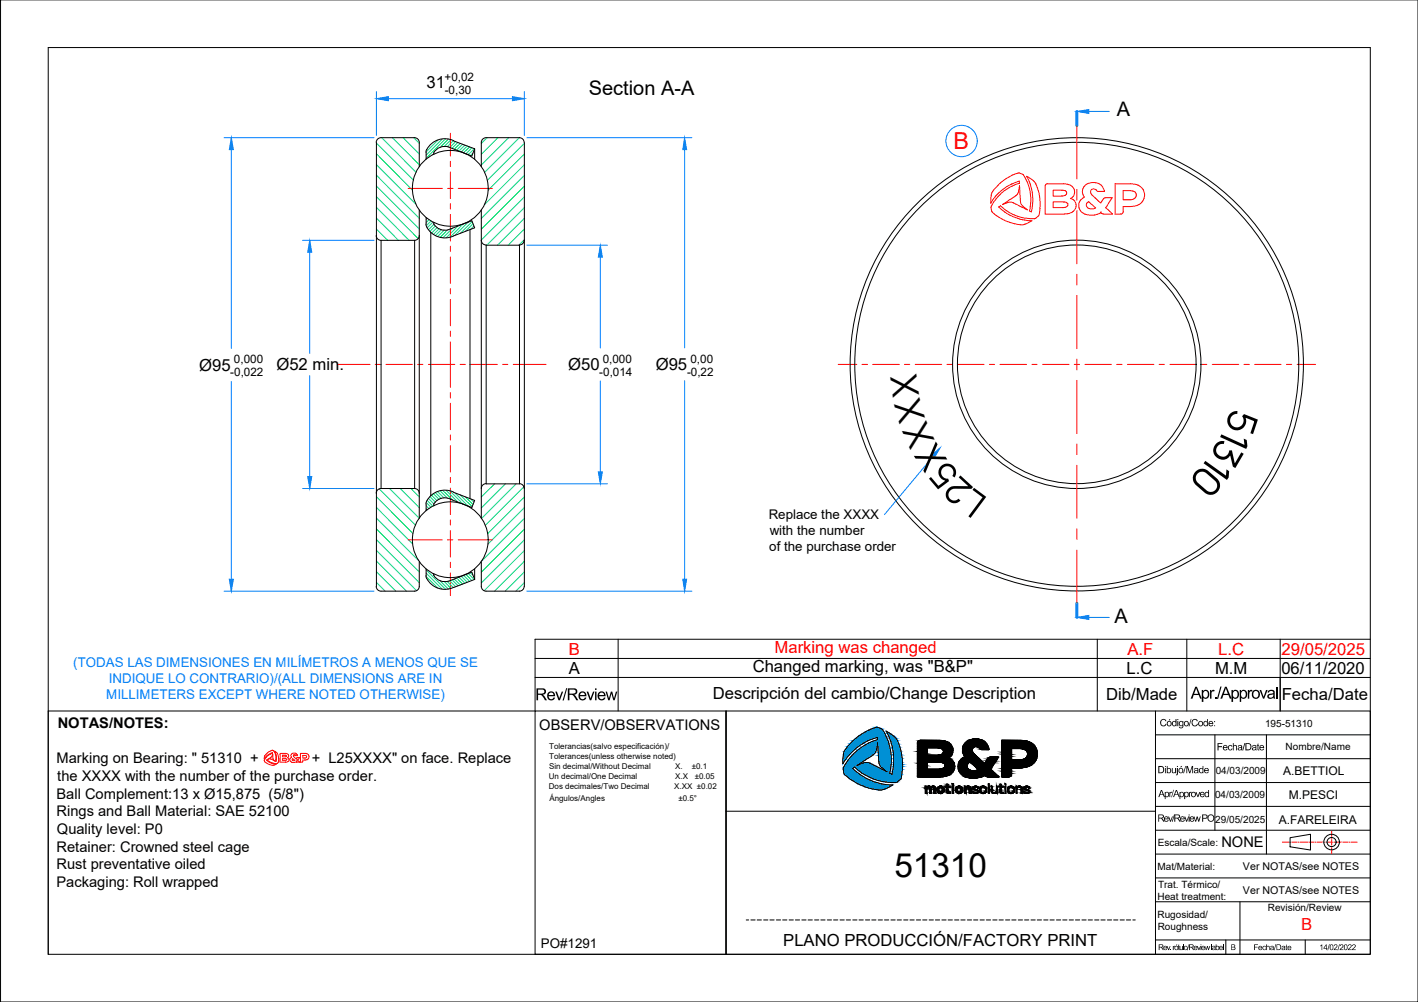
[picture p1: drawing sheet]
<svg xmlns="http://www.w3.org/2000/svg" width="297mm" height="210mm" viewBox="0 0 297 210" stroke-linecap="round" stroke-linejoin="round" font-family="sans-serif">
<defs><g id="words">
<g font-size="8.3">
<text x="256.5" y="89.5" transform="rotate(115 256.5 89.5)">1</text>
<text x="258" y="85.3" transform="rotate(108 258 85.3)">5</text>
<text x="253.4" y="95.2" transform="rotate(126 253.4 95.2)">1</text>
<text x="255.6" y="91.5" transform="rotate(120 255.6 91.5)">3</text>
<text x="252.1" y="97" transform="rotate(131 252.1 97)">0</text>
</g>
<g font-size="7.6">
<text x="192.5" y="82.8" transform="rotate(-97 192.5 82.8)">X</text>
<text x="193.8" y="87.6" transform="rotate(-105 193.8 87.6)">X</text>
<text x="195.8" y="92.1" transform="rotate(-114 195.8 92.1)">X</text>
<text x="198.5" y="96.3" transform="rotate(-123 198.5 96.3)">X</text>
<text x="201.2" y="99.5" transform="rotate(-130 201.2 99.5)">5</text>
<text x="204.1" y="102.3" transform="rotate(-137 204.1 102.3)">2</text>
<text x="207.1" y="104.5" transform="rotate(-143 207.1 104.5)">L</text>
</g>
<text font-size="7" x="187.4" y="183.8">51310</text>
<text font-size="4.9" fill="#f00" x="199.8" y="31.3">B</text>
<g font-size="4.2">
<text x="123.3" y="20">Section A-A</text>
<text x="233.9" y="24.4">A</text>
<text x="233.5" y="130.6">A</text>
</g>
<g font-size="3.5">
<text x="89.4" y="18.5">31</text>
<text x="41.7" y="77.7">Ø95</text>
<text x="57.9" y="77.6">Ø52 min.</text>
<text x="119" y="77.6">Ø50</text>
<text x="137.4" y="77.5">Ø95</text>
<text x="119.2" y="141.2">A</text>
<text x="157.7" y="140.8">Changed marking, was &quot;B&amp;P&quot;</text>
<text x="236" y="141.2">L.C</text>
<text x="254.5" y="141.2">M.M</text>
<text x="268.4" y="141.2">06/11/2020</text>
<text x="112.1" y="146.7">Rev/Review</text>
<text x="149.3" y="146.5">Descripción del cambio/Change Description</text>
<text x="231.7" y="146.7">Dib/Made</text>
<text x="249.4" y="146.4">Apr./Approval</text>
<text x="268.5" y="146.7">Fecha/Date</text>
<text x="164.1" y="198.2">PLANO PRODUCCIÓN/FACTORY PRINT</text>
</g>
<g font-size="3.5" fill="#f00">
<text x="119.2" y="137.2">B</text>
<text x="162.2" y="136.8">Marking was changed</text>
<text x="236.2" y="137.2">A.F</text>
<text x="255.2" y="137.2">L.C</text>
<text x="268.5" y="137.1">29/05/2025</text>
<text x="272.6" y="194.7">B</text>
</g>
<g font-size="3.1">
<text x="12.1" y="152.5">NOTAS/NOTES:</text>
<text x="113" y="153">OBSERV/OBSERVATIONS</text>
<text x="11.8" y="159.9">Marking on Bearing: &quot; 51310 +</text>
<text x="65.3" y="159.9">+ L25XXXX&quot; on face. Replace</text>
<text x="11.8" y="167.3">Ball Complement:13 x Ø15,875 (5/8&quot;)</text>
<text x="12" y="163.5">the XXXX with the number of the purchase order.</text>
<text x="11.8" y="171">Rings and Ball Material: SAE 52100</text>
<text x="11.8" y="178.4">Retainer: Crowned steel cage</text>
<text x="11.9" y="174.7">Quality level: P0</text>
<text x="255.8" y="177.5">NONE</text>
<text x="11.8" y="182.1">Rust preventative oiled</text>
<text x="11.8" y="185.8">Packaging: Roll wrapped</text>
</g>
<g font-size="2.8">
<text x="161" y="108.8">Replace the XXXX</text>
<text x="161.2" y="112.2">with the number</text>
<text x="161.1" y="115.5">of the purchase order</text>
<text x="113.3" y="198.5">PO#1291</text>
</g>
<g font-size="2.8" fill="#007fff">
<text x="15.4" y="139.6">(TODAS LAS DIMENSIONES EN MILÍMETROS A MENOS QUE SE</text>
<text x="22.8" y="143">INDIQUE LO CONTRARIO)/(ALL DIMENSIONS ARE IN</text>
<text x="22.3" y="146.4">MILLIMETERS EXCEPT WHERE NOTED OTHERWISE)</text>
</g>
<g font-size="2.5">
<text x="268.8" y="162.4">A.BETTIOL</text>
<text x="270" y="167.4">M.PESCI</text>
<text x="267.9" y="172.6">A.FARELEIRA</text>
</g>
<g font-size="2.4">
<text x="93.1" y="16.9">+0,02</text>
<text x="93.2" y="19.7">-0,30</text>
<text x="49" y="76.1">0,000</text>
<text x="126.3" y="76">0,000</text>
<text x="144.6" y="76">0,00</text>
<text x="48.2" y="78.8">-0,022</text>
<text x="125.5" y="78.7">-0,014</text>
<text x="143.9" y="78.7">-0,22</text>
</g>
<g font-size="2.2">
<text x="260.4" y="182.2">Ver NOTAS/see NOTES</text>
<text x="260.4" y="187.2">Ver NOTAS/see NOTES</text>
</g>
<g font-size="2.1">
<text x="243.2" y="152.1">d</text>
<text x="265" y="152.3">195-51310</text>
<text x="242.2" y="162">dD</text>
<text x="242.3" y="162">e</text>
<text x="255.2" y="157.2">c</text>
<text x="269.3" y="157.2">Nombre/Name</text>
<text x="242.5" y="167">p</text>
<text x="254.5" y="167.1">04/03/2009</text>
<text x="254.7" y="162.1">04/03/2009</text>
<text x="242.4" y="172.1">eO</text>
<text x="243" y="172.1">/i</text>
<text x="254.6" y="172.4">29/05/2025</text>
<text x="242.5" y="177.2">Escala/Scale:</text>
<text x="242.5" y="182.2">Mat/Material:</text>
<text x="242.6" y="185.9">Trat. Térmico/</text>
<text x="242.5" y="188.4">Heat treatment:</text>
<text x="265.6" y="190.8">Revisión/Review</text>
<text x="242.5" y="192.4">Rugosidad/</text>
<text x="242.5" y="194.9">Roughness</text>
</g>
<g font-size="1.7">
<text x="115" y="161.1">Sin decimal/Without Decimal</text>
<text x="115" y="156.9">Tolerancias(salvo especificación)/</text>
<text x="115" y="159">Tolerances(unless otherwise noted)</text>
<text x="141.5" y="161.1">X.</text>
<text x="144.9" y="161.1">±0.1</text>
<text x="115" y="163.3">Un decimal/One Decimal</text>
<text x="115" y="165.4">Dos decimales/Two Decimal</text>
<text x="115.1" y="167.8">Ángulos/Angles</text>
<text x="141.2" y="165.4">X.XX ±0.02</text>
<text x="141.4" y="163.3">X.X</text>
<text x="142.1" y="167.8">±0.5°</text>
<text x="145.5" y="163.3">±0.05</text>
<text x="242.4" y="199">.ve</text>
<text x="257.8" y="199">B</text>
</g>
</g></defs>
<!-- layer: B1 -->
<g fill="none" stroke="#000" stroke-width=".21">
<path d="M.1 0h296.9v209.9h-296.9zM112.1 137.9h174.9M129.5 133.9v15M229.9 133.9v15M248.6 133.9v15M268.2 133.9v15M287 133.9h-174.9v15h-102v51M112.1 148.9h174.9v51h-174.9zM112.1 141.9h174.9M152.1 148.9v51M242 158.9h45M242 153.9h45"/>
<path d="M242 148.9v51M254.5 153.9v20M265.3 153.9v25M152.1 169.9h89.9M242 178.9h45M242 168.9h45M242 173.9h45M242 163.9h45M270.2 175.5l4.3-.7v3.3l-4.3-.7zM242 188.9h45M242 183.9h45M242 196.9h45"/>
<path d="M256.8 196.9v3M259.7 188.9v11M273.4 196.9v3"/>
<circle cx="278.9" cy="176.4" r="1.63"/>
<circle cx="278.9" cy="176.4" r=".95"/>
</g>
<!-- layer: A1 -->
<g fill="none" stroke="#000" stroke-width=".21">
<path d="M10.1 10h276.9v189.9h-276.9zM78.8 29.8a.99 .99 0 0 1 1-1h7.1a1 1 0 0 1 .9 1v5.1M78.9 29.9v93M89.3 31.9v1.5M95 29.5l4.4 1.7M95 29.5a4.1 4.1 0 0 0-5.8 2.4M99.4 31.2l-.6 1.5-4.8-1.9a2.69 2.69 0 0 0-3.1 1.2v.3M99.4 31.2v2.2M101.8 28.8a.99 .99 0 0 0-1 1v5.1M101.8 28.8h7a.99 .99 0 0 1 1 1v93.1a1.07 1.07 0 0 1-1 .9h-7M78.8 49.4a.99 .99 0 0 0 1 .9h7.1a1 1 0 0 0 .9-.9M87.8 44v64.6"/>
<path d="M89.3 45.6v1.4M90.2 48.7v55.2M90.9 46.6a1.98 1.98 0 0 0 1.9 1.6l1.2-.1 4.8-1.9 .6 1.5-4.4 1.7a4.1 4.1 0 0 1-5.8-2.5M98.5 48.1v56.4M100.8 50.3a.99 .99 0 0 0 1 1M100.8 44v64.6M101.8 51.4h7M109.8 50.3a.99 .99 0 0 1-1 1M78.8 103.3a.99 .99 0 0 1 1-1h7.1a1 1 0 0 1 .9 1M87.8 117.7v5.1a1 1 0 0 1-.9 1h-7.1a.99 .99 0 0 1-1-1M89.3 105.6v1.4M89.3 119.2v1.4"/>
<path d="M89.4 105l-.2 .6M90.9 105.7v.3M94.3 104.5a2.69 2.69 0 0 0-3.4 1.1M94.3 104.6l4.5 1.7 .6-1.5-4.4-1.7a4.3 4.3 0 0 0-5.6 1.9M99.4 119.2v2.2M100.8 117.7v5.1a.99 .99 0 0 0 1 1M101.8 101.3a.99 .99 0 0 0-1 1M101.8 101.4l7-.1a.99 .99 0 0 1 1 1M89.2 120.6a4.1 4.1 0 0 0 5.8 2.4M90.9 120.5a2.69 2.69 0 0 0 3.1 1.2l4.8-1.8 .6 1.5M90.9 120.2v.3M99.4 121.4l-4.4 1.7"/>
<path d="M156.3 192.7h.5M157.3 192.7h.9M158.6 192.7h.9M160 192.7h.9M161.3 192.7h.9M162.6 192.7h.9M163.9 192.7h.9M165.3 192.7h.9M166.6 192.7h.9M168 192.7h.9M169.3 192.7h.9M170.6 192.7h.9"/>
<path d="M171.9 192.7h.9M173.3 192.7h.9M174.6 192.7h.9M176 192.7h.9M177.3 192.7h.9M178.6 192.7h.9M179.9 192.7h.9M181.3 192.7h.9M182.6 192.7h.9M184 192.7h.9M185.3 192.7h.9M186.6 192.7h.9"/>
<path d="M187.9 192.7h.9M189.3 192.7h.9M190.6 192.7h.9M192 192.7h.9M193.3 192.7h.9M194.6 192.7h.9M195.9 192.7h.9M197.3 192.7h.9M198.6 192.7h.9M200 192.7h.9M201.3 192.7h.9M202.6 192.7h.9"/>
<path d="M203.9 192.7h.9M205.3 192.7h.9M206.6 192.7h.9M208 192.7h.9M209.3 192.7h.9M210.6 192.7h.9M211.9 192.7h.9M213.3 192.7h.9M214.6 192.7h.9M216 192.7h.9M217.3 192.7h.9M218.6 192.7h.9"/>
<path d="M219.9 192.7h.9M221.3 192.7h.9M222.6 192.7h.9M224 192.7h.9M225.3 192.7h.9M226.6 192.7h.9M228 192.7h.8M229.3 192.7h.9M230.6 192.7h.9M232 192.7h.9M233.3 192.7h.9M234.6 192.7h.9"/>
<path d="M236 192.7h.8M237.3 192.7h.5"/>
<circle cx="94.3" cy="39.4" r="7.9"/>
<circle cx="225.6" cy="76.3" r="47.5"/>
<circle cx="225.6" cy="76.3" r="46.5"/>
<circle cx="225.6" cy="76.3" r="25"/>
<circle cx="225.6" cy="76.3" r="26"/>
<circle cx="94.3" cy="113.1" r="7.9"/>
</g>
<!-- layer: F1 -->
<g fill="none" stroke="#f00" stroke-width=".21">
<path d="M268.6 176.4h1.3M270.1 176.4h.2M270.6 176.4h1.1M271.9 176.4h.2M272.4 176.4h1.1M273.7 176.4h.2M274.1 176.4h1.1M275.4 176.4h.3M275.9 176.4h1.1M277.2 176.4h.2M277.7 176.4h1.1M279 174.1v1.1"/>
<path d="M279 175.4v.3M279 175.9v1.1M279 177.2v.2M279 177.6v1.2M279 176.4h.2M279.5 176.4h1.1M280.8 176.4h.2M281.2 176.4h1.1M282.6 176.4h.2M283 176.4h1.3"/>
</g>
<!-- layer: B1 -->
<g fill="#000">
<path d="M122.9 144.9h.3l.5 1.4 .5-1.4h.3l-.6 1.8h-.3zM126.9 144.9h.3l.4 1.4 .4-1.4h.3l.3 1.4 .4-1.4h.3l-.5 1.8h-.3l-.4-1.4-.4 1.4h-.3zM249.5 150.6h.1l-.4 1.6h-.2zM249.7 150.9l.6-.3 .5 .2 .1 .3h-.2l-.2-.3h-.4l-.3 .5v.4l.3 .3 .4-.1 .2-.3 .2 .1-.2 .4-.6 .1-.3-.2-.2-.3zM257.4 156.2l.6-.1 .2 .3h-.2a.35 .35 0 0 0-.6 0 .35 .35 0 0 0 .1 .5l.3 .2 .2-.3h.2l-.3 .4h-.4l-.3-.3zM258.3 155.7h.1v.5l.3-.1 .4 .1v1h-.2v-.7a.27 .27 0 0 0-.3-.3 .27 .27 0 0 0-.2 .4v.6h-.1zM260.7 155.7h.1l-.4 1.5h-.1zM261.4 144.5h.3v.3a.39 .39 0 0 1 .7-.2l-.2 .3a.41 .41 0 0 0-.4 .1 .41 .41 0 0 0-.1 .4v1h-.3zM263.4 155.8l.2-.1v.4h.2l-.2 .1v.8h.2v.2a.25 .25 0 0 1-.3 0 .25 .25 0 0 1-.1-.3v-.7h-.1zM263.8 144.5h.4l.5 1.5 .5-1.5h.3l-.7 1.9h-.2zM245 165.9l.1 .1 .2-.1h.3l-.4 .3-.1 .8h-.1zM244.7 171h.2l.3 .9 .3-.9h.2l-.4 1.1h-.2z"/>
<path d="M245.8 165.5h.1l-.4 1.5h-.2zM245.9 170.6h.2l-.5 1.5h-.1zM245.5 160.9h.1v.8a.28 .28 0 0 0 .4 .1 .28 .28 0 0 0 .2-.3v-.6h.2v1.1h-.2v-.2l-.2 .2-.4-.1-.1-.1zM248.3 160.5h.1l-.4 1.5h-.2zM248.1 171h.2l.3 .9 .3-.9h.2l-.4 1.1h-.2zM248.5 160.5h.3l.4 1.3 .5-1.3h.2v1.5h-.1v-1.3l-.5 1.3h-.2l-.4-1.3v1.3h-.2zM249 165.9l.2 .1 .2-.1h.2v.2l-.4 .1v.8h-.2zM250 171h.2l.3 .9 .2-.9h.2l.2 .9 .3-.9h.1l-.3 1.1h-.2l-.2-.8-.2 .8h-.2zM250.4 165.9h.2l.3 .9 .3-.9h.2l-.4 1.1h-.1zM244.4 198.2h.1l.3 .7 .3-.7h.1l-.3 .8h-.2zM245.2 198.9h.1v.1h-.1zM245.7 198.2l.1 .1 .1-.2 .3 .1-.3 .2v.6h-.2z"/>
<path d="M246.8 197.9l.2-.1v.4h.1l-.1 .1v.6l.2 .1-.4-.1zM247.1 198.2h.2v.4a.21 .21 0 0 0 .1 .3 .21 .21 0 0 0 .2-.3v-.4h.2v.8l-.1-.1-.2 .1a.28 .28 0 0 1-.3 0 .28 .28 0 0 1-.1-.3zM247.8 197.8h.2v1.2h-.2zM249 197.8l-.2 1.3h-.1zM250.7 198.2h.2l.2 .7 .3-.7h.1l-.3 .8h-.1zM252.3 198.2h.2l.2 .7 .1-.7h.2l.2 .6 .2-.6h.1l-.3 .8h-.1l-.2-.7-.1 .7h-.2zM253.7 197.8h.2v1.2h-.2zM256.1 197.8h.2v1.2h-.2zM262.7 197.8h.8v.2h-.6v.3h.5v.2h-.5v.5h-.2zM264.5 198.3l.1-.1a.38 .38 0 0 1 .6 .2l-.2-.1a.27 .27 0 0 0-.4 .3 .27 .27 0 0 0 .4 .2l.2-.1-.3 .4-.4-.2zM265.2 197.8h.2v.5l.1-.2 .4 .1 .1 .8h-.2v-.5a.22 .22 0 0 0-.2-.2 .22 .22 0 0 0-.2 .3v.4h-.2zM267.2 197.8h.1l-.3 1.3h-.1z"/>
<path d="M269.4 197.9l.1-.1v.4h.2l-.2 .1v.6l.2 .1-.3-.1v-.6h-.1zM276.5 198.1l.5-.3v1.2h-.2v-.9l-.2 .2zM278.4 197.8h.1l-.3 1.3h-.1zM280.5 197.8h.2l-.4 1.3h-.1zM279.5 197.9l.3-.1a.43 .43 0 0 1 .3 .5 .43 .43 0 0 1-.3 .4l-.2 .2h.6v.1h-.8l.3-.4a.32 .32 0 0 0 .3-.3 .32 .32 0 0 0-.2-.4l-.4 .3zM280.7 198l.2-.2 .5 .2v.3l-.6 .6h.6v.1h-.8l.5-.6a.24 .24 0 0 0 .2-.2 .24 .24 0 0 0-.2-.2 .24 .24 0 0 0-.3 .2h-.1zM282.4 198l.4-.2a.44 .44 0 0 1 .3 .5 .44 .44 0 0 1-.4 .4l-.1 .2h.6v.1h-.9l.6-.6a.27 .27 0 0 0 .1-.3 .27 .27 0 0 0-.3-.2l-.2 .3zM283.3 198l.1-.2 .6 .2v.3l-.6 .6h.6v.1h-.8l.5-.7a.24 .24 0 0 0 0-.4 .24 .24 0 0 0-.3 .3h-.2z"/>
<path d="M121.3 145.2l.5-.4 .6 .1 .3 .3 .1 .7h-1.3l.1 .4 .4 .2 .3-.1 .2-.3h.3l-.2 .4-.7 .2-.5-.3-.2-.3zM121.7 145.2l-.2 .4h1l-.3-.5z"/>
<path d="M124.7 144.2h.3v.3h-.3zM124.7 144.9h.3v1.8h-.3z"/>
<path d="M125.4 145l.4-.2h.4l.5 .3 .2 .8h-1.4l.1 .3 .4 .3 .4-.1 .1-.3h.3l-.3 .5-.5 .1-.7-.3-.1-.8zM125.8 145.1l-.3 .5h1l-.1-.4z"/>
<path d="M244.4 151.6a.55 .55 0 0 1 1.1 0 .55 .55 0 0 1-1.1 0zM244.7 151.2l-.1 .5a.36 .36 0 0 0 .6 .2 .36 .36 0 0 0-.1-.6zM245 150.6h.2l-.4 .3z"/>
<path d="M245.6 151.2l.3-.2 .3 .2v-.6h.3v1.5l-.2-.1-.2 .2-.4-.1-.2-.4zM245.7 151.3v.1a.36 .36 0 0 0 .1 .5 .36 .36 0 0 0 .4 0 .36 .36 0 0 0 0-.5l-.1-.2z"/>
<path d="M246.6 150.6h.2v.2h-.2zM246.6 151.1h.2v1h-.2z"/>
<path d="M247 151.2l.3-.2 .4 .2 .2-.1-.1 1.3-.5 .2-.3-.3 .1-.1a.3 .3 0 0 0 .4 .2 .3 .3 0 0 0 .2-.4l-.1 .1-.6-.1-.1-.3zM247.3 151.2l-.2 .6 .4 .2 .2-.1v-.5l-.1-.2z"/>
<path d="M248 151.6a.55 .55 0 0 1 1.1 0 .55 .55 0 0 1-1.1 0zM248.3 151.2l-.1 .5 .2 .2a.38 .38 0 0 0 .4-.3 .38 .38 0 0 0-.5-.4z"/>
<path d="M251.1 151.2l.3-.2 .5 .2 .1 .6-.2 .3-.4 .1-.3-.3-.1-.4zM251.4 151.2l-.2 .2a.38 .38 0 0 0 .2 .6 .38 .38 0 0 0 .5-.3 .38 .38 0 0 0-.2-.5z"/>
<path d="M252.2 151.2l.2-.2 .4 .2v-.6h.2v1.5l-.2-.1-.4 .2-.2-.2zM252.4 151.2l-.1 .2v.4a.36 .36 0 0 0 .6 0 .36 .36 0 0 0-.2-.6z"/>
<path d="M253.2 151.2l.6-.2 .4 .4v.3h-.8a.3 .3 0 0 0 .2 .3 .3 .3 0 0 0 .3-.2h.3l-.3 .3-.6-.1-.2-.3zM253.5 151.2l-.1 .3h.5v-.3z"/>
<path d="M254.3 151.1h.2v.2h-.2zM254.3 151.9h.2v.2h-.2z"/>
<path d="M256.2 156.3l.4-.2h.3l.3 .6h-.8v.1l.2 .3 .3-.3 .3 .1-.1 .1-.2 .2h-.5l-.3-.4zM256.4 156.3v.2h.5l-.1-.3z"/>
<path d="M258 144.5h.3v.3l.3-.3 .6 .1 .4 .8-.1 .5-.3 .4-.6 .1-.3-.3v.9h-.3zM258.4 144.9l-.1 .4v.5l.2 .3h.5l.2-.4v-.7l-.3-.2z"/>
<path d="M259.7 144.5h.3v.3l.3-.3h.5l.3 .3 .2 .4-.1 .6-.3 .5-.6 .1-.3-.3v.9h-.3zM260.2 144.9l-.2 .4 .2 .7a.64 .64 0 0 0 .7-.2 .64 .64 0 0 0 0-.8l-.3-.2z"/>
<path d="M259.4 156.2l.5-.1 .3 .1 .1 1h-.2l-.1-.2-.2 .2-.5-.1v-.4l.3-.1a.25 .25 0 0 0 .3 0 .25 .25 0 0 0 .1-.3l-.4-.1-.2 .2h-.1zM259.5 156.7a.24 .24 0 0 0 .1 .3 .24 .24 0 0 0 .4 0 .24 .24 0 0 0-.1-.4z"/>
<path d="M260.9 155.7h.7l.4 .2 .2 .7-.3 .5-1 .1zM261.1 155.8v1.2h.6l.2-.4v-.5l-.3-.3z"/>
<path d="M262.4 144.8l.5-.3 .8 .2 .2 .6-.1 .7-.6 .4-.6-.1-.4-.5zM262.7 144.9l-.2 .4 .1 .5 .1 .3h.5l.4-.4v-.7l-.4-.2z"/>
<path d="M262.4 156.1h.5l.2 .1 .2 1h-.3v-.2l-.2 .2-.5-.1a.44 .44 0 0 1 .1-.5 .44 .44 0 0 1 .6-.1 .26 .26 0 0 0-.2-.3 .26 .26 0 0 0-.3 .2h-.2zM262.5 156.7a.27 .27 0 0 0 .2 .4 .27 .27 0 0 0 .3-.4z"/>
<path d="M263.9 156.2l.6-.1 .3 .5v.1l-.8 .1a.3 .3 0 0 0 .3 .3 .3 .3 0 0 0 .3-.3l.2 .1-.2 .3-.6-.1-.2-.2zM264.1 156.3l-.1 .2h.6l-.2-.3z"/>
<path d="M265.8 144.6l.7-.1 .4 .2 .2 1.7h-.3v-.3l-.5 .3-.8-.2v-.6l.4-.3h.5a.3 .3 0 0 0 .3-.4 .3 .3 0 0 0-.4-.1h-.3l-.2 .3-.3-.1zM265.9 145.6a.4 .4 0 0 0 .2 .6 .4 .4 0 0 0 .5-.3h.1a.21 .21 0 0 0 0-.4 .21 .21 0 0 0-.3 .1z"/>
<path d="M244 165.9l.2 .1 .4-.1 .3 .4v.4l-.2 .3-.5-.1v.5h-.2zM244.3 166l-.1 .7a.36 .36 0 0 0 .5 0 .36 .36 0 0 0 0-.5l-.2-.2z"/>
<path d="M244.4 160.5h.2v.5l.5-.1 .2 .2v.6l-.2 .3-.5-.1-.2 .1zM244.7 161.1l-.1 .2a.35 .35 0 0 0 .1 .5 .35 .35 0 0 0 .4-.1 .35 .35 0 0 0 0-.4l-.1-.3z"/>
<path d="M246.3 165.5h.2l.6 1.5h-.2l-.2-.5h-.6l-.2 .5h-.2zM246.4 165.6l-.2 .8h.5z"/>
<path d="M246 170.6h.7a.43 .43 0 0 1 .5 .4 .43 .43 0 0 1-.4 .5l.5 .6h-.2l-.5-.6h-.4v.6h-.2zM246.2 170.8v.5h.4a.27 .27 0 0 0 .4-.2 .27 .27 0 0 0-.3-.3z"/>
<path d="M246.5 160.5h.2v.2h-.2zM246.5 160.9h.2v1.2a.29 .29 0 0 1-.1 .3 .29 .29 0 0 1-.3 0l.2-.2z"/>
<path d="M247 161l.6-.1 .2 .1 .1 .5-.3 .4-.4 .1-.3-.2zM247.1 161.1l-.1 .3a.37 .37 0 0 0 .6 .4 .37 .37 0 0 0 0-.7l-.1-.1zM247.4 160.5h.2l-.3 .3z"/>
<path d="M247.1 165.9l.2 .1 .4-.1 .3 .3-.1 .7-.3 .1-.3-.1v.5h-.2zM247.4 166l-.1 .6a.37 .37 0 0 0 .6 0 .37 .37 0 0 0-.2-.6z"/>
<path d="M247.3 171.3l.3-.3 .5 .1 .1 .5-.8 .1 .3 .3 .5-.2-.1 .2-.2 .1h-.5l-.2-.3zM247.5 171.2l-.1 .3h.6l-.2-.3z"/>
<path d="M248.1 165.9l.1 .1 .2-.1 .5 .1 .1 .4-.3 .6-.4-.1v.5h-.2zM248.4 166l-.2 .3 .1 .3a.34 .34 0 0 0 .5 .1 .34 .34 0 0 0 0-.5z"/>
<path d="M249 170.6h.2v.2h-.2zM249 171h.2v1.1h-.2z"/>
<path d="M249.5 166.5a.55 .55 0 0 1 1.1 0 .55 .55 0 0 1-1.1 0zM249.8 166l-.1 .6a.35 .35 0 0 0 .5 .2 .35 .35 0 0 0 .1-.5l-.2-.3z"/>
<path d="M249.3 171.2l.5-.2 .3 .3 .1 .3h-.8l.3 .4 .5-.2-.2 .3h-.5l-.3-.2zM249.5 171.2l-.1 .3h.6a.32 .32 0 0 0-.2-.3 .32 .32 0 0 0-.3 0z"/>
<path d="M250.2 161l.4-.1a.34 .34 0 0 1 .4 .4l.1 .7-.2-.1-.4 .1a.35 .35 0 0 1-.4-.5 .35 .35 0 0 1 .5-.2h.2a.26 .26 0 0 0-.2-.3 .26 .26 0 0 0-.3 .2h-.2zM250.3 161.6a.24 .24 0 0 0 .1 .3 .24 .24 0 0 0 .3-.1l.2-.4z"/>
<path d="M251.8 170.6h.8l.4 .3-.2 .5-.8 .1v.6h-.2zM252 170.8v.5l.8-.1-.1-.4z"/>
<path d="M251.2 161.1l.2-.2 .5 .1v-.5h.2v1.5l-.2-.1-.5 .1-.2-.2zM251.5 161.1l-.2 .3 .1 .3a.38 .38 0 0 0 .6-.2 .38 .38 0 0 0-.3-.5z"/>
<path d="M251.4 166l.6-.1 .3 .3v.3h-.8l.1 .1a.3 .3 0 0 0 .3 .3 .3 .3 0 0 0 .3-.3l.1 .1-.2 .3-.6-.1-.1-.2zM251.7 166l-.2 .3h.7l-.2-.3z"/>
<path d="M252.9 171.4a.76 .76 0 0 1 1.5 0 .76 .76 0 0 1-1.5 0zM253.3 170.9l-.2 .3 .1 .6 .3 .2 .5-.1 .2-.3-.1-.6-.2-.2z"/>
<path d="M252.4 161l.5-.1 .3 .3v.3h-.8a.3 .3 0 0 0 .3 .3 .3 .3 0 0 0 .3-.2l.2 .1-.2 .3-.7-.1-.1-.6zM252.5 161.1l-.1 .2h.6l-.2-.3z"/>
<path d="M252.4 166.1l.2-.2 .5 .1v-.5h.2v1.5l-.2-.2-.2 .2-.4-.1zM252.7 166l-.2 .3v.3a.33 .33 0 0 0 .6 .1 .33 .33 0 0 0-.1-.5z"/>
<path d="M243.7 198.3l.3-.2 .4 .1 .1 .4-.7 .1 .2 .2 .5-.1-.1 .1-.3 .2-.3-.1zM243.9 198.3v.2h.4a.25 .25 0 0 0-.1-.2 .25 .25 0 0 0-.3 0z"/>
<path d="M246 198.6a.45 .45 0 0 1 .9 0 .45 .45 0 0 1-.9 0zM246.2 198.6a.3 .3 0 0 0 .6 0 .3 .3 0 0 0-.6 0zM246.5 197.8h.2l-.4 .2z"/>
<path d="M248 198.6a.45 .45 0 0 1 .9 0 .45 .45 0 0 1-.9 0zM248.1 198.6a.3 .3 0 0 0 .6 0 .3 .3 0 0 0-.6 0z"/>
<path d="M249.1 197.8h.8l.1 .2v.3l-.3 .2 .4 .5h-.2l-.4-.5h-.3v.5h-.1zM249.2 198v.3h.4a.2 .2 0 0 0 .3-.1 .2 .2 0 0 0-.3-.2z"/>
<path d="M250.1 198.3l.2-.2 .4 .1 .2 .4-.7 .1 .2 .2 .5-.1-.1 .1-.3 .2-.3-.1zM250.3 198.3l-.1 .2h.5l-.1-.2z"/>
<path d="M251.5 197.8h.2v.2h-.2zM251.5 198.2h.2v.8h-.2z"/>
<path d="M251.7 198.3l.5-.2 .2 .3v.2h-.6a.26 .26 0 0 0 .2 .3 .26 .26 0 0 0 .3-.2l.1 .1-.1 .2h-.5l-.2-.3zM251.9 198.3l-.1 .2h.5l-.1-.2z"/>
<path d="M253.9 198.3l.3-.2a.28 .28 0 0 1 .3 .1 .28 .28 0 0 1 .1 .3l.1 .5h-.4a.3 .3 0 0 1-.4-.3 .3 .3 0 0 1 .4-.2 .17 .17 0 0 0 .1-.3 .17 .17 0 0 0-.3 .1l-.1 .1zM254.1 198.7a.2 .2 0 0 0 .2 .2 .2 .2 0 0 0 .2-.2z"/>
<path d="M254.7 197.8h.1v.5l.4-.2 .2 .3-.2 .6-.4-.1-.1 .1zM254.9 198.3l-.1 .3a.27 .27 0 0 0 .4 .3 .27 .27 0 0 0 .1-.5l-.2-.1z"/>
<path d="M255.4 198.3l.2-.2 .5 .2v.3h-.6l.2 .3 .4-.1-.1 .2-.6-.1zM255.6 198.3l-.1 .2h.5l-.1-.2z"/>
<path d="M263.6 198.3l.3-.2 .4 .1 .1 .4-.7 .1 .2 .2 .5-.1-.1 .1-.3 .2-.3-.1zM263.9 198.3l-.1 .2h.4l-.1-.2z"/>
<path d="M266.2 198.2l.4-.1 .2 .2 .1 .7-.6 .1-.2-.2a.33 .33 0 0 1 .1-.4 .33 .33 0 0 1 .4 0 .2 .2 0 0 0-.1-.3 .2 .2 0 0 0-.3 .2h-.1zM266.3 198.7a.2 .2 0 0 0 .1 .3 .2 .2 0 0 0 .2-.3l.1-.1z"/>
<path d="M267.4 197.8h.7l.2 .2 .1 .6-.3 .4h-.7zM267.5 198v.9h.5l.2-.3-.1-.6z"/>
<path d="M268.5 198.2h.2a.32 .32 0 0 1 .4 0 .32 .32 0 0 1 .1 .3l.1 .5h-.4a.28 .28 0 0 1-.4 0 .28 .28 0 0 1 0-.4l.2-.1a.2 .2 0 0 0 .3-.1 .2 .2 0 0 0-.2-.2 .2 .2 0 0 0-.2 .2h-.1zM268.6 198.7a.2 .2 0 0 0 .2 .3 .2 .2 0 0 0 .2-.1 .21 .21 0 0 0-.1-.3 .21 .21 0 0 0-.3 .1z"/>
<path d="M269.7 198.3l.5-.2 .3 .3v.2h-.6a.26 .26 0 0 0 .2 .3 .26 .26 0 0 0 .3-.2l.1 .1-.2 .2h-.4l-.2-.3zM269.9 198.3v.2h.5l-.1-.2z"/>
<path d="M277.8 197.8h.1v.8h.2l-.2 .1v.3h-.1v-.3h-.6zM277.8 198l-.4 .6h.4z"/>
<path d="M278.6 198l.5-.2 .2 .2v.8l-.2 .2h-.3l-.2-.2zM278.8 198l-.1 .6a.27 .27 0 0 0 .3 .3 .27 .27 0 0 0 .2-.4v-.1a.33 .33 0 0 0-.4-.4z"/>
<path d="M281.6 198l.5-.2 .2 .3v.7l-.2 .2h-.4l-.2-.2zM281.8 198l-.1 .6a.22 .22 0 0 0 .1 .3 .22 .22 0 0 0 .3-.2v-.7z"/>
</g>
<path d="M267.4 143.9v2.5" fill="none" stroke="#000" stroke-width=".3"/>
<!-- layer: 02 -->
<g fill="#000" stroke="#000" stroke-width=".21">
<path d="M196.7 156.7h2.9zM196.8 158.2h2.6zM204 154.8h.7zM214.6 157h2.6zM198.6 166.2h.2zM198.6 166.2h.4zM198.8 165.9h.2zM200.7 166.2h.2zM200.7 166.2h.4zM203.3 163h1.2zM203.7 165.8h.2zM204.4 160.7h3.4z"/>
<path d="M204.8 165.1h.2zM206.7 162.7h2.5zM208.1 166.2h.3zM209.9 166h.3zM213.5 164.7h.1zM214.4 165.8h.2zM214.9 166.2h.2zM214.9 166.2h.4zM215.5 165.1h.2z"/>
<path d="M192.2 156.7l2.1 .1zM192.2 156.7l2.1 .1zM192.2 156.8h2.1zM192.2 156.8h2.1z"/>
<path d="M192.2 156.8l2.1 .1v-.1zM192.2 156.8l2.1 .1h-2.1z"/>
<path d="M192.2 156.9l2.1 .4v-.4zM192.2 156.9l2.1 .4h-2.1z"/>
<path d="M192.2 157.3l2.1 .2v-.2zM192.2 157.3l2.1 .2h-2.1z"/>
<path d="M192.2 157.5l2.1 .4v-.4zM192.2 157.5l2.1 .4h-2.1z"/>
<path d="M192.2 157.9l2.1 .1zM192.2 157.9l2.1 .1z"/>
<path d="M192.2 158l2.1 .1v-.1zM192.2 158l2.1 .1h-2.1z"/>
<path d="M192.2 158.1l2.1 .1zM192.2 158.1l2.1 .1z"/>
<path d="M192.2 159.7h2.1zM192.2 159.7h2.1z"/>
<path d="M192.2 159.7l2.1 .2v-.2zM192.2 159.7l2.1 .2h-2.1z"/>
<path d="M192.2 159.9l2.1 .5v-.5zM192.2 159.9l2.1 .5h-2.1z"/>
<path d="M192.7 155.1h4.7zM192.6 155.1h4.8z"/>
<path d="M192.6 155.1h4.8zM192.5 155.1h4.9z"/>
<path d="M192.5 155.1l5.5 .2-.6-.2zM192.3 155.3l.2-.2 5.5 .2z"/>
<path d="M192.3 155.3h5.7zM192.3 155.3h5.7z"/>
<path d="M192.3 155.3l6.1 .1-.4-.1zM192.3 155.3l6.1 .1h-6.2z"/>
<path d="M192.2 155.4h6.3zM192.2 155.4h6.3z"/>
<path d="M192.2 155.4l6.6 .2-.3-.2zM192.2 155.4l6.6 .2h-6.6z"/>
<path d="M192.2 158.8l6.7 .1zM192.2 158.8l6.7 .1z"/>
<path d="M192.2 155.6l6.7 .1zM192.2 155.6l6.7 .1z"/>
<path d="M192.2 158.7l6.4 .1 .2-.1zM192.2 158.7l6.4 .1h-6.4z"/>
<path d="M192.2 155.7h6.8zM192.2 155.7h6.8z"/>
<path d="M192.2 158.9l7 .1-.3-.1zM192.2 158.9l7 .1h-7z"/>
<path d="M192.2 155.7l7 .3-.2-.3zM192.2 155.7l7 .3h-7z"/>
<path d="M192.2 158.5l6.6 .2 .3-.2zM192.2 158.5l6.6 .2h-6.6z"/>
<path d="M192.2 156h7zM192.2 156h7z"/>
<path d="M192.2 156l7.2 .3-.2-.3zM192.2 156l7.2 .3h-7.2z"/>
<path d="M192.2 159l7.2 .2-.2-.2zM192.2 159l7.2 .2h-7.2z"/>
<path d="M192.2 158.3l6.9 .2 .1-.2zM192.2 158.3l6.9 .2h-6.9z"/>
<path d="M197 158.1l2.4 .1zM196.8 158.2h2.6zM196.7 158.2h2.7z"/>
<path d="M196.7 158.2h2.7zM196.5 158.2h2.9z"/>
<path d="M192.2 158.2l7 .1 .2-.1zM192.2 158.2l7 .1h-7z"/>
<path d="M192.2 156.3l7.2 .1zM192.2 156.3l7.2 .1z"/>
<path d="M192.2 156.4l7.4 .3-.2-.3zM192.2 156.4l7.4 .3h-7.4z"/>
<path d="M197.2 158h2.2zM197 158.1h2.4z"/>
<path d="M192.2 159.2h7.2zM192.2 159.2h7.2z"/>
<path d="M192.2 159.2l7.4 .2-.2-.2zM192.2 159.2l7.4 .2h-7.4z"/>
<path d="M197.3 158h2.2zM197.2 158h2.2z"/>
<path d="M197.5 157.8l2 .2v-.2zM197.5 157.8l2 .2h-2.2z"/>
<path d="M197.5 157.7h2zM197.5 157.7l2 .1z"/>
<path d="M196.5 156.7h3.1zM196.5 156.7h3.1zM196.7 156.7h2.9z"/>
<path d="M196.9 156.7l2.7 .1zM196.9 156.7l2.7 .1z"/>
<path d="M197 156.8h2.6zM197 156.8h2.6z"/>
<path d="M197.2 156.8l2.4 .1zM197.2 156.8l2.4 .1z"/>
<path d="M197.3 156.9l2.3 .1v-.1zM197.3 156.9l2.3 .1h-2.1z"/>
<path d="M197.6 157.4l2 .3v-.3zM197.6 157.4l2 .3h-2z"/>
<path d="M197.6 157.7h2zM197.6 157.7h1.9z"/>
<path d="M197.5 157l2.1 .2v-.2zM197.5 157l2.1 .2h-2z"/>
<path d="M197.6 157.2h2zM197.6 157.2h2z"/>
<path d="M197.6 157.2l2 .2v-.2zM197.6 157.2l2 .2h-2z"/>
<path d="M192.2 159.4l7.6 .3-.2-.3zM192.2 159.4l7.6 .3h-7.6z"/>
<path d="M196.8 159.7h3zM196.8 159.7h3z"/>
<path d="M197.3 159.7l2.6 .1zM197.3 159.7l2.6 .1z"/>
<path d="M197.5 159.8l2.4 .1zM197.5 159.8l2.4 .1z"/>
<path d="M197.6 159.9l2.3 .1v-.1zM197.6 159.9l2.3 .1h-2.1z"/>
<path d="M197.8 160l2.1 .1v-.1zM197.8 160l2.1 .1h-2z"/>
<path d="M201.6 157.5h2.1zM201.6 157.5h2.1z"/>
<path d="M200.8 160l1.8 .2 .2-.2zM200.8 160l1.8 .2h-1.9z"/>
<path d="M200.8 159.9h2zM200.8 159.9l2 .1z"/>
<path d="M200.8 159.8l2 .1 .1-.1zM200.8 159.8l2 .1h-2z"/>
<path d="M200.9 159.7l2 .1 .2-.1zM200.9 159.7l2 .1h-2.1z"/>
<path d="M200.9 159.6h2.3zM200.9 159.6l2.2 .1z"/>
<path d="M201.6 157.1l2.1 .1zM201.6 157.1l2.1 .1z"/>
<path d="M201.6 157.2l2.1 .3v-.3zM201.6 157.2l2.1 .3h-2.1z"/>
<path d="M201.6 156.8l2.1 .3v-.3zM201.6 156.8l2.1 .3h-2.1z"/>
<path d="M201.6 157.5l2.3 .2-.2-.2zM201.6 157.5l2.3 .2h-2.2z"/>
<path d="M201.6 156.8h2.2zM201.6 156.8h2.1z"/>
<path d="M201.7 156.6l2.1 .2 .1-.2zM201.7 156.6l2.1 .2h-2.2z"/>
<path d="M201.7 157.7l2.2 .1zM201.7 157.7l2.2 .1z"/>
<path d="M201.7 157.8l2.4 .1-.2-.1zM201.7 157.8l2.4 .1h-2.3z"/>
<path d="M201.7 156.5l2.2 .1 .2-.1zM201.7 156.5l2.2 .1h-2.2z"/>
<path d="M201.8 157.9l2.5 .2-.2-.2zM201.8 157.9l2.5 .2h-2.4zM201.9 158.1h2.4zM201.9 158.1h2.4z"/>
<path d="M201.7 156.4h2.5zM201.7 156.4l2.4 .1z"/>
<path d="M201.9 158.1l2.6 .3-.2-.3zM201.9 158.1l2.6 .3h-2.5z"/>
<path d="M201.7 156.4h2.8zM201.7 156.4h2.5z"/>
<path d="M202 158.4l2.6 .1zM202 158.4l2.6 .1z"/>
<path d="M202.1 158.5l2.8 .2-.3-.2zM201.8 158.7l.3-.2 2.8 .2z"/>
<path d="M204 154.8h1zM203.9 154.8h1.1z"/>
<path d="M201.8 158.7l3.1 .1zM201.8 158.7l3.1 .1h-3.2z"/>
<path d="M201.7 158.8h3.3zM201.5 158.8h3.5z"/>
<path d="M203.9 154.8l1.2 .1zM203.6 154.9h1.5z"/>
<path d="M201.5 158.8l3.6 .1zM201.5 158.8l3.6 .1z"/>
<path d="M201.5 158.9l3.8 .2-.2-.2zM201.5 158.9l3.8 .2h-4z"/>
<path d="M203.6 154.9l1.9 .1zM203.3 155h2.2zM203.3 155h2.2zM203.3 155h2.2z"/>
<path d="M201.3 159.1l4.3 .2-.3-.2zM201.3 159.1l4.3 .2h-4.5z"/>
<path d="M203.3 155l2.5 .1-.3-.1zM202.9 155.1l.4-.1 2.5 .1z"/>
<path d="M201.1 159.3l4.5 .1zM201.1 159.3l4.5 .1z"/>
<path d="M201.1 159.4l4.7 .2-.2-.2zM201.1 159.4l4.7 .2h-4.9z"/>
<path d="M202.9 155.1l3.1 .1zM202.8 155.2h3.2z"/>
<path d="M200.9 159.6h5zM200.9 159.6h5zM200.9 159.6h5zM200.9 159.6h5z"/>
<path d="M203.2 159.6l2.7 .1zM203.2 159.6l2.7 .1z"/>
<path d="M203.2 159.7h2.7zM203.2 159.7h2.7z"/>
<path d="M203.3 159.7l2.7 .1zM203.3 159.7l2.7 .1z"/>
<path d="M202.8 155.2l3.3 .1zM202.6 155.3h3.5z"/>
<path d="M203.4 159.8l2.7 .1zM203.4 159.8l2.7 .1z"/>
<path d="M202.6 155.3l3.8 .2-.3-.2zM202.4 155.5l.2-.2 3.8 .2zM202.4 155.5h4zM202.4 155.5h4z"/>
<path d="M203.4 159.9h2.8zM203.4 159.9h2.8z"/>
<path d="M203.5 159.9h2.7zM203.5 159.9h2.7z"/>
<path d="M203.5 159.9h2.7zM203.5 159.9h2.7z"/>
<path d="M202.4 155.5l4.2 .2-.2-.2zM202.1 155.7l.3-.2 4.2 .2z"/>
<path d="M202.1 155.7l4.6 .1zM202.1 155.7l4.6 .1z"/>
<path d="M202.1 155.8l4.6 .1v-.1zM202.1 155.8l4.6 .1h-4.7z"/>
<path d="M202 155.9l4.9 .2-.2-.2zM202 155.9l4.9 .2h-5.1z"/>
<path d="M201.8 156.1l5.1 .1zM201.8 156.1l5.1 .1z"/>
<path d="M201.8 156.2l5.2 .2-.1-.2zM201.8 156.2l5.2 .2h-5.3z"/>
<path d="M204.5 156.4h2.5zM204.5 156.4h2.5z"/>
<path d="M204.8 156.4h2.2zM204.8 156.4h2.2z"/>
<path d="M204.8 156.4l2.2 .2v-.2zM204.8 156.4l2.2 .2h-2.1z"/>
<path d="M204.9 156.6h2.2zM204.9 156.6h2.2z"/>
<path d="M205 156.6l2.1 .2v-.2zM205 156.6l2.1 .2h-1.9z"/>
<path d="M205.2 156.8l2 .2-.1-.2zM205.2 156.8l2 .2h-1.8z"/>
<path d="M205.4 157h1.8zM205.4 157h1.8z"/>
<path d="M205.6 157h1.6zM205.6 157h1.6z"/>
<path d="M203.6 159.9l4.6 .2 .1-.2zM203.6 159.9l4.6 .2h-4.5z"/>
<path d="M206.3 159.9h2zM206.3 159.9h2z"/>
<path d="M206.3 159.9h2.1zM206.3 159.9h2z"/>
<path d="M206.4 159.8h2zM206.4 159.8l2 .1z"/>
<path d="M206.6 159.4l1.8 .4 .2-.4zM206.6 159.4l1.8 .4h-2z"/>
<path d="M206.9 159h2zM206.9 159h2z"/>
<path d="M206.8 159l1.8 .4 .3-.4zM206.8 159l1.8 .4h-2zM206.6 159.4h2zM206.6 159.4h2z"/>
<path d="M206.9 158.9h2zM206.9 158.9l2 .1z"/>
<path d="M207 158.8h2zM207 158.8h2z"/>
<path d="M207 158.8h2zM207 158.8l1.9 .1z"/>
<path d="M207.1 158.7l1.9 .1 .1-.1zM207.1 158.7l1.9 .1h-2z"/>
<path d="M207.2 158.7h1.9zM207.2 158.7h1.9z"/>
<path d="M207.4 158.6h1.8zM207.3 158.6h1.9z"/>
<path d="M207.3 158.6h1.9zM207.2 158.7h1.9z"/>
<path d="M209.8 156.8l2.1 .1zM209.8 156.8l2.1 .1zM209.8 156.9h2.1zM209.8 156.9h2.1z"/>
<path d="M209.8 156.9h2.1zM209.8 156.9h2.1z"/>
<path d="M209.8 156.9l2.1 .3v-.3zM209.8 156.9l2.1 .3h-2.1z"/>
<path d="M209.8 157.2l2.1 .3v-.3zM209.8 157.2l2.1 .3h-2.1z"/>
<path d="M209.8 157.5l2.1 .1zM209.8 157.5l2.1 .1z"/>
<path d="M209.8 157.6l2.1 .4v-.4zM209.8 157.6l2.1 .4h-2.1z"/>
<path d="M209.8 158l2.1 .4v-.4zM209.8 158l2.1 .4h-2.1z"/>
<path d="M209.8 158.4l2.1 .4v-.4zM209.8 158.4l2.1 .4h-2.1z"/>
<path d="M209.8 158.8l2.1 .1v-.1zM209.8 158.8l2.1 .1h-2.1z"/>
<path d="M209.8 158.9l2.1 .2v-.2zM209.8 158.9l2.1 .2h-2.1z"/>
<path d="M209.8 159.1h2.1zM209.8 159.1h2.1z"/>
<path d="M209.8 159.1h2.1zM209.8 159.1h2.1z"/>
<path d="M209.8 155.1h4.5zM209.8 155.1h4.5z"/>
<path d="M209.8 155.1l5 .1zM209.8 155.1l5 .1z"/>
<path d="M209.8 155.2h5zM209.8 155.2h5z"/>
<path d="M209.8 155.2l5.5 .1zM209.8 155.2l5.5 .1z"/>
<path d="M209.8 155.3l5.8 .1-.3-.1zM209.8 155.3l5.8 .1h-5.8z"/>
<path d="M209.8 155.4l5.9 .1zM209.8 155.4l5.9 .1z"/>
<path d="M209.8 155.5l6.3 .1-.4-.1zM209.8 155.5l6.3 .1h-6.3z"/>
<path d="M209.8 155.6l6.5 .2-.2-.2zM209.8 155.6l6.5 .2h-6.5z"/>
<path d="M209.8 155.8l6.6 .1zM209.8 155.8l6.6 .1z"/>
<path d="M209.8 155.9l6.9 .2-.3-.2zM209.8 155.9l6.9 .2h-6.9z"/>
<path d="M209.8 159.8l6.6 .2 .2-.2zM209.8 159.8l6.6 .2h-6.6z"/>
<path d="M209.8 156.1l7 .2-.1-.2zM209.8 156.1l7 .2h-7z"/>
<path d="M209.8 156.3l7.1 .2-.1-.2zM209.8 156.3l7.1 .2h-7.1z"/>
<path d="M209.8 156.5l7.2 .2-.1-.2zM209.8 156.5l7.2 .2h-7.2z"/>
<path d="M209.8 159.4l6.8 .4 .3-.4zM209.8 159.4l6.8 .4h-6.8z"/>
<path d="M209.8 156.7l7.3 .1-.1-.1zM209.8 156.7l7.3 .1h-7.3z"/>
<path d="M209.8 159.2l7.1 .2 .1-.2zM209.8 159.2l7.1 .2h-7.1z"/>
<path d="M214.4 159.1h2.7zM214.1 159.1h3z"/>
<path d="M214.1 159.1h3zM213.8 159.1h3.3z"/>
<path d="M209.8 159.1h7.3zM209.8 159.1l7.2 .1z"/>
<path d="M213.8 156.8l3.3 .1zM213.8 156.8l3.3 .1z"/>
<path d="M214.1 156.9h3zM214.1 156.9h3z"/>
<path d="M214.4 156.9l2.8 .1-.1-.1zM214.4 156.9l2.8 .1h-2.6zM214.6 157h2.6z"/>
<path d="M214.7 157l2.5 .2v-.2zM214.7 157l2.5 .2h-2.3z"/>
<path d="M214.8 158.8l2.4 .1zM214.7 158.9h2.5z"/>
<path d="M214.7 158.9l2.4 .2 .1-.2zM214.4 159.1l.3-.2 2.4 .2z"/>
<path d="M214.9 157.2l2.4 .2-.1-.2zM214.9 157.2l2.4 .2h-2.2z"/>
<path d="M214.9 158.8h2.3zM214.8 158.8h2.4z"/>
<path d="M215.1 158.5l2.1 .3v-.3zM215.1 158.5l2.1 .3h-2.3z"/>
<path d="M215.1 157.4l2.2 .1zM215.1 157.4l2.2 .1z"/>
<path d="M215.1 157.5l2.2 .2v-.2zM215.1 157.5l2.2 .2h-2.1z"/>
<path d="M215.1 158.4h2.2zM215.1 158.4l2.1 .1z"/>
<path d="M215.2 157.7l2.1 .2v-.2zM215.2 157.7l2.1 .2h-2zM215.3 157.9h2zM215.3 157.9h2z"/>
<path d="M215.3 157.9l2 .3v-.3zM215.3 157.9l2 .3h-2.1z"/>
<path d="M215.2 158.2l2.1 .2v-.2zM215.2 158.2l2.1 .2h-2.2z"/>
<path d="M192.2 161.1h2.1zM192.2 161.1h2.1z"/>
<path d="M193.8 164.9h.3zM193.8 164.9h.3z"/>
<path d="M193.8 164.9h1.2zM193.8 164.9h1.2z"/>
<path d="M193.8 164.7l.3 .2v-.2zM193.8 164.7l.3 .2h-.3z"/>
<path d="M194.1 164.9h.9zM194.1 164.9h.9z"/>
<path d="M193.8 165.3l.4 .9v-.9zM193.8 165.3l.4 .9h-.4z"/>
<path d="M193.8 165.2l.4 .1v-.1zM193.8 165.2l.4 .1h-.4z"/>
<path d="M192.2 160.4l2.1 .1zM192.2 160.4l2.1 .1z"/>
<path d="M192.2 160.5l2.1 .4v-.4zM192.2 160.5l2.1 .4h-2.1z"/>
<path d="M192.2 160.9l2.1 .2v-.2zM192.2 160.9l2.1 .2h-2.1z"/>
<path d="M192.2 161.1h2.1zM192.2 161.1h2.1z"/>
<path d="M193.8 165.1h.5zM193.8 165.1l.4 .1z"/>
<path d="M194.3 164.7h.5zM194.3 164.7h.5z"/>
<path d="M193.8 165h.5zM193.8 165l.5 .1z"/>
<path d="M193.8 164.9h.7zM193.8 164.9l.5 .1z"/>
<path d="M194.5 164.7h.2zM194.5 164.7h.2z"/>
<path d="M194.5 164.7h.3zM194.3 164.7h.5z"/>
<path d="M194.8 165.3h.3zM194.8 165.3h.3z"/>
<path d="M194.8 165.7h.3zM194.8 165.7h.3z"/>
<path d="M194.8 166h.3zM194.8 166h.3z"/>
<path d="M194.8 166.2h.3zM194.8 166.2h.3z"/>
<path d="M194.3 164.7l.7 .2zM194.1 164.9l.2-.2 .7 .2z"/>
<path d="M193.8 164.9h1.2zM193.8 164.9h1.2z"/>
<path d="M195 164.9h.9zM195 164.9h.9z"/>
<path d="M194.7 165.3h.4zM194.7 165.3h.4z"/>
<path d="M194.8 165.3h.3zM194.8 165.3h.3z"/>
<path d="M194.8 165.3l.3 .1zM194.8 165.3l.3 .1z"/>
<path d="M194.8 165.4l.3 .1zM194.8 165.4l.3 .1z"/>
<path d="M194.8 165.5l.3 .2v-.2zM194.8 165.5l.3 .2h-.3z"/>
<path d="M194.8 165.7l.3 .3v-.3zM194.8 165.7l.3 .3h-.3z"/>
<path d="M194.8 166l.3 .2v-.2zM194.8 166l.3 .2h-.3z"/>
<path d="M194.8 166.2h.3zM194.8 166.2h.3z"/>
<path d="M194.7 165.1l.4 .1zM194.7 165.1l.4 .1z"/>
<path d="M194.7 165.2l.4 .1v-.1zM194.7 165.2l.4 .1h-.4z"/>
<path d="M194.7 165.1h.5zM194.7 165.1h.4z"/>
<path d="M194.6 165h.6zM194.6 165h.7z"/>
<path d="M194.6 165h.6zM194.6 165l.6 .1z"/>
<path d="M194.5 164.9h.9zM194.5 164.9l.8 .1z"/>
<path d="M195.4 164.7h.3zM195.3 164.7h.4z"/>
<path d="M195.5 165h.4zM195.5 165h.4z"/>
<path d="M195.7 166h.3zM195.7 166h.3z"/>
<path d="M195.7 166.2h.3zM195.7 166.2h.3z"/>
<path d="M195.3 164.7h.4zM195.2 164.7h.5z"/>
<path d="M195.2 164.7l.6 .1zM195.2 164.7l.6 .1h-.7z"/>
<path d="M195.1 164.8l.8 .1zM195.1 164.8l.8 .1h-.9z"/>
<path d="M193.8 164.9h2.1zM193.8 164.9h2.1z"/>
<path d="M195.4 164.9l.5 .1zM195.4 164.9l.5 .1z"/>
<path d="M195.5 165l.4 .1zM195.5 165l.4 .1z"/>
<path d="M195.6 165.1l.3 .1zM195.6 165.1l.3 .1z"/>
<path d="M195.6 165.2h.4zM195.6 165.2h.4z"/>
<path d="M195.6 165.2h.4zM195.6 165.2h.4z"/>
<path d="M195.7 165.2l.3 .1zM195.7 165.2l.3 .1z"/>
<path d="M195.7 165.3h.3zM195.7 165.3h.3z"/>
<path d="M195.7 165.3l.3 .1zM195.7 165.3l.3 .1z"/>
<path d="M195.7 165.4l.3 .1zM195.7 165.4l.3 .1z"/>
<path d="M195.7 165.5l.3 .2v-.2zM195.7 165.5l.3 .2h-.3z"/>
<path d="M195.7 165.7h.3zM195.7 165.7h.3z"/>
<path d="M195.7 165.7l.3 .3v-.3zM195.7 165.7l.3 .3h-.3z"/>
<path d="M195.7 166l.3 .2v-.2zM195.7 166l.3 .2h-.3z"/>
<path d="M195.7 166.2h.3zM195.7 166.2h.3z"/>
<path d="M196.3 165.7h.4zM196.3 165.7h.4z"/>
<path d="M196.4 165h.4zM196.4 165h.4z"/>
<path d="M196.4 165h.6zM196.4 165h.6z"/>
<path d="M196.5 164.9h1.1zM196.5 164.9h1.1z"/>
<path d="M196.5 166h1.1zM196.5 166h1.1z"/>
<path d="M196.3 165.5l.4 .2-.1-.2zM196.3 165.5l.4 .2h-.4z"/>
<path d="M196.6 166.1h.8zM196.6 166.1h.8z"/>
<path d="M196.3 165.2h.4zM196.3 165.2h.4z"/>
<path d="M196.3 165.2l.3 .3 .1-.3zM196.3 165.2l.3 .3h-.3z"/>
<path d="M196.3 165.7l.5 .1zM196.3 165.7l.5 .1h-.4z"/>
<path d="M196.4 165.8l.4 .1zM196.4 165.8l.4 .1z"/>
<path d="M196.4 165l.3 .2 .1-.2zM196.4 165l.3 .2h-.4z"/>
<path d="M196.8 164.7h.5zM196.8 164.7h.5z"/>
<path d="M196.4 165.9h.5zM196.4 165.9h.5z"/>
<path d="M196.8 166.2h.5zM196.8 166.2h.5z"/>
<path d="M196.4 165.9h.6zM196.4 165.9h.6z"/>
<path d="M197 165h.6zM197 165h.6z"/>
<path d="M196.4 165h.6zM196.4 165h.4z"/>
<path d="M197 165.9h.6zM197 165.9h.6z"/>
<path d="M196.4 165.9h.6zM196.4 165.9h.6z"/>
<path d="M197 164.6l.3 .1zM196.8 164.7h.5z"/>
<path d="M196.8 164.7l.6 .1zM196.7 164.8h.7z"/>
<path d="M196.8 166.2h.5zM196.8 166.2h.2z"/>
<path d="M197.4 165.2h.4zM197.4 165.2h.4z"/>
<path d="M196.7 164.8h.7zM196.6 164.8h.8z"/>
<path d="M196.6 164.8l1 .1-.2-.1zM196.6 164.8l1 .1h-1.1z"/>
<path d="M196.6 166.1h.8zM196.6 166.1l.7 .1z"/>
<path d="M196.5 164.9l1.1 .1zM196.5 164.9l1.1 .1h-1.2z"/>
<path d="M196.5 166l.9 .1 .2-.1zM196.5 166l.9 .1h-.8z"/>
<path d="M192.2 162.7h5.4zM192.2 162.7h4.8z"/>
<path d="M197 165h.6zM197 165h.6z"/>
<path d="M197.2 165h.5zM197.2 165h.5z"/>
<path d="M197.2 165.9h.4zM197 165.9h.6z"/>
<path d="M196.4 165.9h1.2zM196.4 165.9l1.2 .1z"/>
<path d="M197.3 165l.4 .1zM197.3 165l.4 .1z"/>
<path d="M197.3 165.9h.4zM197.2 165.9h.4z"/>
<path d="M197.3 165.1l.5 .1-.1-.1zM197.3 165.1l.5 .1h-.4z"/>
<path d="M197.3 165.8h.4zM197.3 165.8l.4 .1h-.4z"/>
<path d="M197.4 165.2l.4 .3v-.3zM197.4 165.2l.4 .3h-.4z"/>
<path d="M197.4 165.5l.4 .1v-.1zM197.4 165.5l.4 .1h-.4z"/>
<path d="M197.4 165.6l.4 .1zM197.4 165.6l.4 .1z"/>
<path d="M197.4 165.7l.3 .1 .1-.1zM197.4 165.7l.3 .1h-.4z"/>
<path d="M192.2 162.7h5.7zM192.2 162.7h5.4z"/>
<path d="M192.2 162.6h6zM192.2 162.6l5.7 .1z"/>
<path d="M198.3 164.3h.3zM198.3 164.3h.3zM198.3 164.3h.3zM198.3 164.3h.3z"/>
<path d="M198.3 165.5h.3zM198.3 165.5h.3z"/>
<path d="M198.3 165.6h.3zM198.3 165.6h.3z"/>
<path d="M198.3 165.8h.3zM198.3 165.8h.3z"/>
<path d="M198.3 165.9h.5zM198.3 165.9h.5z"/>
<path d="M198.3 164.3l.3 .1zM198.3 164.3l.3 .1zM198.3 164.4h.3zM198.3 164.4h.3z"/>
<path d="M198.3 164.4l.3 .3v-.3zM198.3 164.4l.3 .3h-.3z"/>
<path d="M198.3 165l.3 .4v-.4zM198.3 165l.3 .4h-.3z"/>
<path d="M198.3 165.4h.3zM198.3 165.4h.3z"/>
<path d="M198.3 165.4l.3 .1v-.1zM198.3 165.4l.3 .1h-.3z"/>
<path d="M198.3 165.5l.3 .1zM198.3 165.5l.3 .1z"/>
<path d="M198.3 165.6l.3 .1v-.1zM198.3 165.6l.3 .1h-.3z"/>
<path d="M198.3 165.7l.3 .1zM198.3 165.7l.3 .1h-.3z"/>
<path d="M198.3 165.8l.4 .1zM198.3 165.8l.4 .1z"/>
<path d="M192.2 162.4l6 .2 .5-.2zM192.2 162.4l6 .2h-6z"/>
<path d="M192.2 162.4h6.5zM192.2 162.4h6.5z"/>
<path d="M198.3 165.9h.5zM198.3 165.9h.5z"/>
<path d="M198 164.7l1 .3v-.3zM198 164.7l1 .3h-1z"/>
<path d="M198.8 165.9h.2zM198.8 165.9h.2z"/>
<path d="M198.3 165.9l.7 .1zM198.3 165.9l.7 .1z"/>
<path d="M198.3 166h.7zM198.3 166h.7z"/>
<path d="M198.3 166h.7zM198.3 166h.7z"/>
<path d="M198.4 166l.6 .2v-.2zM198.4 166l.6 .2h-.6z"/>
<path d="M198.4 166.2h.6zM198.4 166.2h.6z"/>
<path d="M198.5 166.2h.5zM198.5 166.2h.5z"/>
<path d="M192.2 162.2l6.5 .2 .5-.2zM192.2 162.2l6.5 .2h-6.5z"/>
<path d="M192.2 162.1h7zM192.2 162.1l7 .1z"/>
<path d="M192.2 161.8l7 .3 .3-.3zM192.2 161.8l7 .3h-7z"/>
<path d="M192.2 161.6l7.3 .2 .2-.2zM192.2 161.6l7.3 .2h-7.3z"/>
<path d="M199.5 164.2l.3 .3v-.3zM199.5 164.2l.3 .3h-.3z"/>
<path d="M199.5 164.7l.3 1.5v-1.5zM199.5 164.7l.3 1.5h-.3z"/>
<path d="M192.2 161.4l7.5 .2 .1-.2zM192.2 161.4l7.5 .2h-7.5z"/>
<path d="M197.9 160.1l2.1 .2-.1-.2zM197.9 160.1l2.1 .2h-2.1z"/>
<path d="M197.4 161l2.5 .1zM197.3 161.1h2.6z"/>
<path d="M197.3 161.1h2.6zM197 161.1h2.9z"/>
<path d="M197 161.1h2.9zM196.8 161.1h3.1z"/>
<path d="M192.2 161.1l7.6 .3 .1-.3zM192.2 161.1l7.6 .3h-7.6z"/>
<path d="M197.9 160.3h2.1zM197.9 160.3h2.1z"/>
<path d="M197.9 160.3l2.1 .2v-.2zM197.9 160.3l2.1 .2h-2.1z"/>
<path d="M197.8 160.8l2.2 .1v-.1zM197.6 160.9l.2-.1 2.2 .1z"/>
<path d="M197.6 160.9l2.4 .1zM197.5 161h2.5z"/>
<path d="M197.5 161h2.5zM197.4 161h2.5z"/>
<path d="M197.9 160.5l2.1 .1zM197.9 160.5l2.1 .1z"/>
<path d="M197.9 160.6l2.1 .2v-.2zM197.9 160.6l2.1 .2h-2.2z"/>
<path d="M200.2 165.7h.4zM200.2 165.7h.4z"/>
<path d="M200.3 165h.4zM200.3 165h.4z"/>
<path d="M200.3 165h.6zM200.3 165h.6z"/>
<path d="M200.4 164.9h1.1zM200.4 164.9h1.1z"/>
<path d="M200.4 166h1.1zM200.4 166h1.1z"/>
<path d="M200.5 164.8h.8zM200.5 164.8h.8z"/>
<path d="M200.2 165.5l.4 .2-.1-.2zM200.2 165.5l.4 .2h-.4z"/>
<path d="M200.5 166.1h.8zM200.5 166.1h.8z"/>
<path d="M200.2 165.2h.4zM200.2 165.2h.4z"/>
<path d="M200.2 165.2l.3 .3 .1-.3zM200.2 165.2l.3 .3h-.3z"/>
<path d="M200.2 165.7l.4 .1zM200.2 165.7l.4 .1z"/>
<path d="M200.3 165.8l.4 .1zM200.3 165.8l.4 .1z"/>
<path d="M200.3 165l.3 .2 .1-.2zM200.3 165l.3 .2h-.4z"/>
<path d="M200.3 165.9h.4zM200.3 165.9h.4z"/>
<path d="M200.7 164.7h.4zM200.7 164.7h.4z"/>
<path d="M200.3 165.9h.6zM200.3 165.9h.6z"/>
<path d="M200.9 165h.6zM200.9 165h.6z"/>
<path d="M200.3 165h.6zM200.3 165h.4z"/>
<path d="M200.9 164.6l.2 .1zM200.7 164.7h.4z"/>
<path d="M200.7 164.7l.6 .1zM200.5 164.8h.8z"/>
<path d="M200.7 166.2h.4zM200.7 166.2h.4z"/>
<path d="M200.5 164.8l1 .1-.2-.1zM200.5 164.8l1 .1h-1.1z"/>
<path d="M200.5 166.1h.8zM200.5 166.1l.6 .1z"/>
<path d="M200.4 164.9l1.1 .1zM200.4 164.9l1.1 .1h-1.2z"/>
<path d="M200.4 166l.9 .1 .2-.1zM200.4 166l.9 .1h-.8z"/>
<path d="M200.9 165h.6zM200.9 165h.6z"/>
<path d="M201.1 165h.5zM201.1 165h.5z"/>
<path d="M201.1 165.9h.4zM201.1 165.9h.5z"/>
<path d="M201.1 165.9h.4zM200.9 165.9h.6z"/>
<path d="M200.3 165.9h1.2zM200.3 165.9l1.2 .1z"/>
<path d="M201.2 165l.4 .1zM201.2 165l.4 .1z"/>
<path d="M201.2 165.1l.4 .1v-.1zM201.2 165.1l.4 .1z"/>
<path d="M201.2 165.8l.4 .1zM201.2 165.8l.4 .1h-.5z"/>
<path d="M201.6 162.4h4.7zM201.6 162.4h4.7z"/>
<path d="M201.3 165.7l.3 .1v-.1zM201.3 165.7l.3 .1h-.4z"/>
<path d="M201.3 165.2h.4zM201.3 165.2h.4z"/>
<path d="M201.3 165.2l.4 .3v-.3zM201.3 165.2l.4 .3h-.4z"/>
<path d="M201.3 165.5l.4 .1v-.1zM201.3 165.5l.4 .1h-.4z"/>
<path d="M201.3 165.6h.4zM201.3 165.6l.3 .1z"/>
<path d="M202.3 164.9h1zM202.3 164.9h1z"/>
<path d="M202 164.7l.3 .2v-.2zM202 164.7l.3 .2h-.3z"/>
<path d="M202 165.2l.4 .2v-.2zM202 165.2l.4 .2h-.4z"/>
<path d="M202 165.4l.4 .8v-.8zM202 165.4l.4 .8h-.4z"/>
<path d="M202 165.1l.4 .1 .1-.1zM202 165.1l.4 .1h-.4z"/>
<path d="M200.7 160.5h1.9zM200.7 160.5h1.9z"/>
<path d="M200.7 160.5l1.9 .2v-.2zM200.7 160.5l1.9 .2h-1.9z"/>
<path d="M202 165h.6zM202 165h.7z"/>
<path d="M202 165h.6zM202 165l.5 .1z"/>
<path d="M200.7 160.2h1.9zM200.7 160.2h1.9z"/>
<path d="M200.7 160.2l1.9 .3v-.3zM200.7 160.2l1.9 .3h-1.9z"/>
<path d="M200.7 160.7l2 .2-.1-.2zM200.7 160.7l2 .2h-2z"/>
<path d="M200.7 160.9h2zM200.7 160.9h2z"/>
<path d="M200.7 160.9l2.1 .2-.1-.2zM200.7 160.9l2.1 .2h-2.1z"/>
<path d="M200.7 161.1l2.3 .1-.2-.1zM200.7 161.1l2.3 .1h-2.2z"/>
<path d="M202.8 164.6l.1 .1zM202.6 164.7h.3z"/>
<path d="M202.6 164.7h.5zM202.6 164.7h.5z"/>
<path d="M200.8 161.2l2.3 .1zM200.8 161.2l2.3 .1z"/>
<path d="M203.1 165.5h.3zM203.1 165.5h.3z"/>
<path d="M203.1 165.5h.3zM203.1 165.5h.3z"/>
<path d="M203.1 166.1h.3zM203.1 166.1h.3z"/>
<path d="M203.1 166.2h.3zM203.1 166.2h.3z"/>
<path d="M200.8 161.3l2.6 .1-.3-.1zM200.8 161.3l2.6 .1h-2.5z"/>
<path d="M202.6 164.7l.5 .1zM202.5 164.8h.6z"/>
<path d="M202.5 164.8l.8 .1zM202.3 164.9h1z"/>
<path d="M203.3 163h.9zM203.4 163h.8z"/>
<path d="M202 164.9l1.3 .1v-.1zM202 164.9l1.3 .1h-1.3z"/>
<path d="M202.7 165h.7zM202.7 165h.7z"/>
<path d="M202.9 165h.5zM202.9 165h.5z"/>
<path d="M202.9 165l.5 .2v-.2zM202.9 165l.5 .2z"/>
<path d="M200.9 161.4h2.8zM200.9 161.4h2.8z"/>
<path d="M203 165.2h.4zM203 165.2h.4z"/>
<path d="M203 165.2l.4 .1zM203 165.2l.4 .1z"/>
<path d="M203.1 165.3l.3 .1zM203.1 165.3l.3 .1z"/>
<path d="M203.1 165.4h.3zM203.1 165.4h.3z"/>
<path d="M203.1 165.4l.3 .1zM203.1 165.4l.3 .1z"/>
<path d="M203.1 165.5l.3 .1zM203.1 165.5l.3 .1z"/>
<path d="M203.1 165.6l.3 .2v-.2zM203.1 165.6l.3 .2h-.3z"/>
<path d="M203.1 165.8h.3zM203.1 165.8h.3z"/>
<path d="M203.1 165.8l.3 .3v-.3zM203.1 165.8l.3 .3h-.3z"/>
<path d="M203.1 166.1l.3 .1zM203.1 166.1l.3 .1z"/>
<path d="M203.1 166.2h.3zM203.1 166.2h.3z"/>
<path d="M200.9 161.4l3 .1zM200.9 161.4l3 .1z"/>
<path d="M203.8 165.1h.1zM203.8 165.1h.1z"/>
<path d="M203.8 166h.3zM203.8 166h.3z"/>
<path d="M203.7 165.8l.3 .1zM203.7 165.8l.3 .1z"/>
<path d="M203.8 165.1l.2 .1zM203.8 165.1l.2 .1z"/>
<path d="M203.9 166.1h.9zM203.9 166.1h.9z"/>
<path d="M203.8 164.9l.1 .2 .1-.2zM203.8 164.9l.1 .2h-.1z"/>
<path d="M203.8 165.2h.3zM203.8 165.2h.3z"/>
<path d="M203.8 165.9l.3 .1zM203.8 165.9l.3 .1z"/>
<path d="M203.9 164.9h.2zM203.9 164.9h.1z"/>
<path d="M203.8 166h.4zM203.8 166h.4z"/>
<path d="M203.9 164.9h.2zM203.9 164.9h.2z"/>
<path d="M203.9 165.2l.2 .1zM203.9 165.2l.2 .1z"/>
<path d="M203.9 165.3l.5 .1zM203.9 165.3l.5 .1z"/>
<path d="M204.2 166.2h.4zM204.2 166.2h.4z"/>
<path d="M203.9 164.8h.3zM203.9 164.8h.4z"/>
<path d="M203.9 164.8h.3zM203.9 164.9h.2z"/>
<path d="M203.9 166l.5 .1zM203.9 166l.5 .1z"/>
<path d="M203.9 164.8h.4zM203.9 164.8h.4z"/>
<path d="M204 165.4h.5zM204 165.4h.5z"/>
<path d="M204 165.4h.6zM204 165.4h.6z"/>
<path d="M204.1 165.4l.6 .1zM204.1 165.4l.6 .1z"/>
<path d="M204.4 164.6l.2 .1zM204.1 164.7h.5z"/>
<path d="M204.2 166.2h.4zM204.2 166.2h.2z"/>
<path d="M204.1 164.7h.6zM204.1 164.7h.6z"/>
<path d="M204.1 164.7l.7 .1zM203.9 164.8h.9z"/>
<path d="M204.2 165.5h.6zM204.2 165.5h.6z"/>
<path d="M203 163h1.8zM203 163h1.5z"/>
<path d="M204.2 165.5h.6zM204.2 165.5h.6z"/>
<path d="M204.3 165.5h.5zM204.3 165.5h.5z"/>
<path d="M204.3 164.8h.5zM204.3 164.8h.5z"/>
<path d="M204.4 164.8h.4zM204.4 164.8h.4z"/>
<path d="M204.8 165.8h.2zM204.8 165.8h.2z"/>
<path d="M203.9 166.1h.9zM203.9 166.1l.7 .1z"/>
<path d="M204.5 164.8l.4 .1zM204.5 164.8l.4 .1z"/>
<path d="M204.5 165.5l.4 .1zM204.5 165.5l.4 .1z"/>
<path d="M204.5 166l.3 .1zM204.4 166.1h.4z"/>
<path d="M203.9 166.1h.9zM203.9 166.1h.9z"/>
<path d="M204.6 164.9h.3zM204.6 164.9h.3z"/>
<path d="M204.7 164.9l.2 .1zM204.7 164.9l.2 .1z"/>
<path d="M204.6 165.6h.3zM204.6 165.6h.3z"/>
<path d="M204.7 166h.2zM204.5 166h.3z"/>
<path d="M204.9 161.2h2.7zM205 161.2h2.6zM205 161.2h2.6z"/>
<path d="M204.8 165l.2 .1zM204.8 165l.2 .1z"/>
<path d="M204.7 165.6l.2 .1zM204.7 165.6l.2 .1z"/>
<path d="M204.8 165.7l.2 .1zM204.8 165.7l.2 .1z"/>
<path d="M204.8 165.9l.1 .1zM204.7 166h.2z"/>
<path d="M204.7 166h.2zM204.7 166h.2z"/>
<path d="M204.8 165.8l.1 .1 .1-.1zM204.8 165.8l.1 .1h-.1z"/>
<path d="M202.6 162.9h2.6zM202.6 162.9l2.2 .1z"/>
<path d="M202.6 162.9h2.6zM202.6 162.9h2.6z"/>
<path d="M205.3 165.5l.2 .2-.1-.2zM205.3 165.5l.2 .2h-.2z"/>
<path d="M205.3 165.1l.2 .1zM205.3 165.1l.2 .1h-.2z"/>
<path d="M205.3 165.2l.1 .3 .1-.3zM205.3 165.2l.1 .3h-.1z"/>
<path d="M205.3 165.7h.2zM205.3 165.7h.2z"/>
<path d="M205.3 165.7l.2 .2v-.2zM205.3 165.7l.2 .2h-.2z"/>
<path d="M205.3 165.9h.3zM205.3 165.9h.3z"/>
<path d="M205.5 166.1h.4zM205.5 166.1h.4z"/>
<path d="M205.6 164.8h.7zM205.6 164.8h.7z"/>
<path d="M205.3 165h.3zM205.3 165l.2 .1z"/>
<path d="M205.4 165.9l.3 .1zM205.4 165.9l.3 .1z"/>
<path d="M205.6 166.1h.7zM205.6 166.1h.7z"/>
<path d="M202.2 162.7l3 .2 .4-.2zM202.2 162.7l3 .2h-2.6z"/>
<path d="M205.4 164.9l.2 .1v-.1zM205.4 164.9l.2 .1h-.3z"/>
<path d="M205.4 164.9h.3zM205.4 164.9h.2z"/>
<path d="M205.4 166h.3zM205.4 166h.3z"/>
<path d="M205.7 164.7h.4zM205.7 164.7h.4z"/>
<path d="M205.5 166l.4 .1zM205.5 166l.4 .1z"/>
<path d="M205.7 166.2h.4zM205.7 166.2h.4z"/>
<path d="M202.1 162.7h3.7zM202.1 162.7h3.5z"/>
<path d="M205.5 164.9h.3zM205.4 164.9h.3z"/>
<path d="M205.5 164.8h.4zM205.5 164.8l.3 .1z"/>
<path d="M205.7 166.2l.2 .1zM205.7 166.2h.4z"/>
<path d="M201.9 162.6l3.9 .1 .2-.1zM201.9 162.6l3.9 .1h-3.7z"/>
<path d="M205.9 164.6l.2 .1zM205.7 164.7h.4z"/>
<path d="M205.7 164.7l.6 .1zM205.6 164.8h.7z"/>
<path d="M201.6 162.4l4.4 .2 .3-.2zM201.6 162.4l4.4 .2h-4.1z"/>
<path d="M205.6 164.8h.8zM205.6 164.8h.8z"/>
<path d="M205.6 166.1h.7zM205.6 166.1l.5 .1z"/>
<path d="M205.9 164.8l.5 .1zM205.9 164.8l.5 .1z"/>
<path d="M206 166.1h.4zM205.9 166.1h.5z"/>
<path d="M205.5 166.1h.9zM205.5 166.1h.8z"/>
<path d="M206.2 164.9h.2zM206.2 164.9h.2z"/>
<path d="M206.2 164.9l.3 .1zM206.2 164.9l.3 .1z"/>
<path d="M206.2 166h.2zM206.2 166h.2z"/>
<path d="M206.2 166h.2zM206 166.1h.4z"/>
<path d="M206.4 165h.2zM206.4 165h.2z"/>
<path d="M206.4 165.9h.1zM206.2 166h.2z"/>
<path d="M206.4 165l.2 .2v-.2zM206.4 165l.2 .2z"/>
<path d="M206.4 165.9h.2zM206.4 165.9h.1z"/>
<path d="M206.4 165.2h.2zM206.4 165.2h.2z"/>
<path d="M206.4 165.2l.3 .3-.1-.3zM206.4 165.2l.3 .3h-.2z"/>
<path d="M206.4 165.7h.2zM206.4 165.7h.2z"/>
<path d="M206.4 165.7l.2 .2v-.2zM206.4 165.7l.2 .2h-.2z"/>
<path d="M206.5 165.5l.1 .2 .1-.2zM206.5 165.5l.1 .2h-.2z"/>
<path d="M207 164.2l.2 2v-2zM207 164.2l.2 2h-.2z"/>
<path d="M204.9 161.1l2.6 .1zM204.9 161.1l2.6 .1z"/>
<path d="M204.9 161.2h2.7zM204.9 161.2h2.7zM204.9 161.2h2.7z"/>
<path d="M204.8 161.1h2.8zM204.8 161.1h2.8z"/>
<path d="M204.8 161.1h2.8zM204.8 161.1h2.7zM204.9 161.1h2.6zM204.9 161.1h2.6z"/>
<path d="M205 161.2l2.8 .2-.2-.2zM204.5 161.4l.5-.2 2.8 .2zM204.5 161.4h3.3zM204.5 161.4h3.3z"/>
<path d="M204.7 161h2.9zM204.7 161l2.9 .1z"/>
<path d="M207.7 164.7h.1zM207.7 164.7h.1z"/>
<path d="M207.7 164.8h.1zM207.7 164.8h.1z"/>
<path d="M207.7 165.1h.1zM207.7 165.1h.1z"/>
<path d="M207.7 165.7h.1zM207.7 165.7h.1z"/>
<path d="M204.5 160.8l3.1 .2 .1-.2zM204.5 160.8l3.1 .2h-2.9zM204.7 161h2.9zM204.7 161h2.9z"/>
<path d="M204.4 160.7l3.3 .1 .1-.1zM204.4 160.7l3.3 .1h-3.2z"/>
<path d="M204.5 161.4h3.3zM204.2 161.4h3.6z"/>
<path d="M207.7 164.7h.1zM207.7 164.7h.1z"/>
<path d="M207.7 164.7l.1 .1zM207.7 164.7l.1 .1z"/>
<path d="M207.7 164.8l.1 .3v-.3zM207.7 164.8l.1 .3h-.1z"/>
<path d="M207.7 165.1l.1 .3v-.3zM207.7 165.1l.1 .3h-.1z"/>
<path d="M207.7 165.4h.1zM207.7 165.4h.1z"/>
<path d="M207.7 165.4l.1 .1zM207.7 165.4l.1 .1z"/>
<path d="M207.7 165.5h.1zM207.7 165.5h.1zM207.7 165.5h.1zM207.7 165.5h.1z"/>
<path d="M207.7 165.5h.1zM207.7 165.5h.1z"/>
<path d="M204.2 161.4l3.6 .1zM203.9 161.5h3.9z"/>
<path d="M200.9 161.5l7.1 .1zM200.9 161.5l7.1 .1z"/>
<path d="M207.7 165.5l.1 .2v-.2zM207.7 165.5l.1 .2h-.1z"/>
<path d="M207.7 165.7l.2 .2zM207.7 165.7l.2 .2z"/>
<path d="M207.8 166.1h.5zM207.8 166.1h.5z"/>
<path d="M200.9 161.6h7.2zM200.9 161.6h7.2z"/>
<path d="M207.8 165.9h.2zM207.8 165.9h.2z"/>
<path d="M207.8 165.9l.3 .1zM207.8 165.9l.3 .1z"/>
<path d="M204.1 160.4l3.7 .3 .2-.3zM204.1 160.4l3.7 .3h-3.4zM204.4 160.7h3.4z"/>
<path d="M203.9 160.3l4.1 .1 .1-.1zM203.9 160.3l4.1 .1h-3.9z"/>
<path d="M201 161.6l7.3 .3-.2-.3zM201 161.6l7.3 .3h-7.2z"/>
<path d="M207.8 166l.5 .1zM207.8 166l.5 .1z"/>
<path d="M208.1 166.2h.2zM208.2 166.2h.1z"/>
<path d="M203.7 160.1l4.4 .2 .1-.2zM203.7 160.1l4.4 .2h-4.2z"/>
<path d="M201.1 161.9h7.3zM201.1 161.9h7.3z"/>
<path d="M201.2 161.9l7.4 .2-.2-.2zM201.2 161.9l7.4 .2h-7.3z"/>
<path d="M201.3 162.1l7.4 .1-.1-.1zM201.3 162.1l7.4 .1h-7.3z"/>
<path d="M208.6 166h.2zM208.6 166h.2z"/>
<path d="M208 166.2h.6zM208 166.2h.4z"/>
<path d="M208.3 166.1h.3zM208.3 166.1h.3z"/>
<path d="M207.8 166.1h.8zM207.8 166.1h.8z"/>
<path d="M207.9 166.1h.7zM207.9 166.1l.7 .1z"/>
<path d="M201.4 162.2l7.4 .2-.1-.2zM201.4 162.2l7.4 .2h-7.2z"/>
<path d="M208.5 166h.2zM208.3 166.1h.3z"/>
<path d="M208.8 166h.1zM208.8 166h.1z"/>
<path d="M208.6 166h.2zM208.6 166h.1h-.2z"/>
<path d="M201.6 162.4h7.3zM201.6 162.4h7.3z"/>
<path d="M206.3 162.4h2.6zM206.3 162.4h2.6z"/>
<path d="M206.3 162.4l2.7 .1zM206.3 162.4l2.7 .1zM206.4 162.5h2.6zM206.4 162.5h2.6z"/>
<path d="M208.7 164.7l.2 .8v-.8zM208.7 164.7l.2 .8h-.2z"/>
<path d="M208.7 165.5l.2 .2v-.2zM208.7 165.5l.2 .2h-.2z"/>
<path d="M208.7 165.7l.2 .2v-.2zM208.7 165.7l.2 .2h-.3z"/>
<path d="M208.6 165.9l.3 .1zM208.6 166h.3z"/>
<path d="M208.8 166l.1 .2v-.2zM208.8 166l.1 .2h-.1z"/>
<path d="M206.4 162.5l2.7 .1zM206.4 162.5l2.7 .1z"/>
<path d="M206.5 162.6h2.6zM206.5 162.6h2.6z"/>
<path d="M206.5 162.6l2.7 .1zM206.5 162.6l2.7 .1z"/>
<path d="M206.6 162.7h2.6zM206.6 162.7h2.6zM206.7 162.7h2.5z"/>
<path d="M206.8 162.7h2.4zM206.8 162.7h2.4z"/>
<path d="M209.5 164.3h.2zM209.5 164.3h.2zM209.5 164.3h.2zM209.5 164.3h.2z"/>
<path d="M209.5 164.3l.2 .1zM209.5 164.3l.2 .1zM209.5 164.4h.2zM209.5 164.4h.2z"/>
<path d="M209.5 164.4l.2 .3v-.3zM209.5 164.4l.2 .3h-.2z"/>
<path d="M209.5 164.9l.2 .3v-.3zM209.5 164.9l.2 .3h-.2z"/>
<path d="M209.5 165.2l.2 .2v-.2zM209.5 165.2l.2 .2h-.2z"/>
<path d="M209.5 165.4l.2 .1zM209.5 165.4l.2 .1z"/>
<path d="M209.5 165.5l.2 .1v-.1zM209.5 165.5l.2 .1h-.2zM209.5 165.6h.2zM209.5 165.6h.2z"/>
<path d="M209.5 165.6l.2 .1zM209.5 165.6l.2 .1zM209.5 165.7h.2zM209.5 165.7h.2z"/>
<path d="M209.5 165.7l.2 .1v-.1zM209.5 165.7l.2 .1h-.2z"/>
<path d="M209.5 165.8l.2 .1zM209.5 165.8l.2 .1z"/>
<path d="M209.5 165.9l.2 .1zM209.5 165.9l.2 .1z"/>
<path d="M209.6 166h.2zM209.6 166h.2zM209.6 166h.2zM209.6 166h.2z"/>
<path d="M209.6 166h.3zM209.6 166h.3z"/>
<path d="M209.2 164.7l1 .2v-.2zM209.2 164.7l1 .2h-1z"/>
<path d="M209.6 166l.6 .2v-.2zM209.6 166l.6 .2z"/>
<path d="M209.7 166.2h.5zM209.7 166.2h.5z"/>
<path d="M209.8 166.2h.4zM209.8 166.2h.2z"/>
<path d="M210.6 164.2l.1 .2v-.2zM210.6 164.2l.1 .2h-.1z"/>
<path d="M210.6 164.7l.1 1.5v-1.5zM210.6 164.7l.1 1.5h-.1z"/>
<path d="M211.1 165.5l.2 .2v-.2zM211.1 165.5l.2 .2h-.2z"/>
<path d="M211.1 165.1l.2 .1zM211.1 165.1l.2 .1h-.2z"/>
<path d="M211.1 165.2l.2 .3v-.3zM211.1 165.2l.2 .3h-.2z"/>
<path d="M211.1 165.7h.2zM211.1 165.7h.2z"/>
<path d="M211.1 165.7l.3 .2-.1-.2zM211.1 165.7l.3 .2h-.2z"/>
<path d="M211.2 165.9h.2zM211.2 165.9h.2z"/>
<path d="M211.4 166.1h.4zM211.4 166.1h.4z"/>
<path d="M211.2 165h.2zM211.2 165l.1 .1z"/>
<path d="M211.2 165.9l.3 .1zM211.2 165.9l.3 .1z"/>
<path d="M211.4 166.1h.8zM211.4 166.1h.8z"/>
<path d="M211.3 164.9l.1 .1 .1-.1zM211.3 164.9l.1 .1h-.2z"/>
<path d="M211.3 164.9h.2zM211.3 164.9h.2z"/>
<path d="M211.3 166h.3zM211.3 166h.3z"/>
<path d="M209.8 162.7h1.8zM209.8 162.7h1.6z"/>
<path d="M211.3 166l.5 .1zM211.3 166l.5 .1z"/>
<path d="M211.6 164.7h.4zM211.6 164.7h.4z"/>
<path d="M211.3 164.9h.3zM211.3 164.9h.2z"/>
<path d="M209.8 162.7h1.9zM209.8 162.7h1.8z"/>
<path d="M209.8 162.6h2zM209.8 162.6l1.9 .1z"/>
<path d="M211.4 164.8h.4zM211.4 164.8l.2 .1z"/>
<path d="M211.8 164.6l.2 .1zM211.6 164.7h.4z"/>
<path d="M209.8 162.4l2 .2 .1-.2zM209.8 162.4l2 .2h-2z"/>
<path d="M209.8 160.9h2.1zM209.8 160.9h2.1z"/>
<path d="M209.8 160.9l2.1 .1zM209.8 160.9l2.1 .1z"/>
<path d="M209.8 161l2.1 .1zM209.8 161l2.1 .1z"/>
<path d="M209.8 161.1l2.1 .4v-.4zM209.8 161.1l2.1 .4h-2.1z"/>
<path d="M209.8 161.5l2.1 .1zM209.8 161.5l2.1 .1z"/>
<path d="M209.8 161.6l2.1 .4v-.4zM209.8 161.6l2.1 .4h-2.1z"/>
<path d="M209.8 162h2.1zM209.8 162h2.1z"/>
<path d="M209.8 162l2.1 .2v-.2zM209.8 162l2.1 .2h-2.1z"/>
<path d="M209.8 162.2h2.1zM209.8 162.2h2.1z"/>
<path d="M209.8 162.2l2.1 .2v-.2zM209.8 162.2l2.1 .2h-2.1zM209.8 162.4h2.1zM209.8 162.4h2.1z"/>
<path d="M211.6 164.7l.6 .1zM211.4 164.8h.8z"/>
<path d="M211.6 166.2h.4zM211.6 166.2h.4z"/>
<path d="M211.6 166.2h.4zM211.6 166.2l.2 .1z"/>
<path d="M211.4 164.8h.8zM211.4 164.8h.8z"/>
<path d="M211.4 164.8h.8zM211.4 164.8h.8z"/>
<path d="M211.4 166.1h.8zM211.4 166.1l.6 .1z"/>
<path d="M211.8 164.8l.5 .1zM211.8 164.8l.5 .1z"/>
<path d="M211.8 166.1h.4zM211.8 166.1h.4z"/>
<path d="M211.4 166.1h.8zM211.4 166.1h.8z"/>
<path d="M212 164.9h.3zM212 164.9h.3z"/>
<path d="M212 164.9l.4 .1zM212 164.9l.4 .1z"/>
<path d="M212 166h.3zM212 166h.3z"/>
<path d="M212 166h.3zM211.8 166.1h.4z"/>
<path d="M212.2 165h.2zM212.2 165h.2z"/>
<path d="M212.2 165.9h.2zM212 166h.3z"/>
<path d="M212.2 165l.3 .2-.1-.2zM212.2 165l.3 .2z"/>
<path d="M212.2 165.9h.2zM212.2 165.9h.2z"/>
<path d="M212.3 165.2h.2zM212.3 165.2h.2z"/>
<path d="M212.3 165.2l.2 .3v-.3zM212.3 165.2l.2 .3h-.2z"/>
<path d="M212.3 165.7h.2zM212.3 165.7h.2z"/>
<path d="M212.3 165.7l.1 .2 .1-.2zM212.3 165.7l.1 .2h-.2z"/>
<path d="M212.3 165.5l.2 .2v-.2zM212.3 165.5l.2 .2h-.2z"/>
<path d="M212.9 164.7l.1 .2v-.2zM212.9 164.7l.1 .2h-.1z"/>
<path d="M212.9 165.4l.1 .8v-.8zM212.9 165.4l.1 .8h-.1z"/>
<path d="M212.9 165.2l.1 .2v-.2zM212.9 165.2l.1 .2h-.1z"/>
<path d="M213.1 164.8h.8zM213.1 164.8h.8z"/>
<path d="M213.1 164.8h.4zM213.1 164.8h.4z"/>
<path d="M212.9 165l.1 .2 .1-.2zM212.9 165l.1 .2h-.1z"/>
<path d="M212.9 164.9h.3zM212.9 164.9l.2 .1z"/>
<path d="M213.1 164.9h.2zM213.1 164.9h.1h-.2z"/>
<path d="M213.1 164.8h.4zM213.1 164.8l.2 .1z"/>
<path d="M213.5 164.7h.2zM213.3 164.7h.4z"/>
<path d="M213.3 164.7h.5zM213.2 164.7h.6z"/>
<path d="M213.2 164.7l.7 .1zM213.2 164.7l.7 .1h-.8z"/>
<path d="M213.5 164.8h.4zM213.5 164.8h.4z"/>
<path d="M213.5 164.8l.4 .1zM213.5 164.8l.4 .1z"/>
<path d="M213.7 164.9h.3zM213.7 164.9h.3z"/>
<path d="M213.9 165.2h.2zM213.9 165.2h.2z"/>
<path d="M213.9 165.8h.2zM213.9 165.8h.2z"/>
<path d="M213.8 164.9l.2 .1zM213.8 164.9l.2 .1z"/>
<path d="M213.9 165l.2 .2zM213.9 165l.2 .2z"/>
<path d="M213.9 165.2l.2 .2v-.2zM213.9 165.2l.2 .2h-.2z"/>
<path d="M213.9 165.4h.2zM213.9 165.4h.2zM213.9 165.4h.2zM213.9 165.4h.2z"/>
<path d="M213.9 165.4l.2 .1zM213.9 165.4l.2 .1z"/>
<path d="M213.9 165.5h.2zM213.9 165.5h.2z"/>
<path d="M213.9 165.5h.2zM213.9 165.5h.2z"/>
<path d="M213.9 165.5l.2 .3v-.3zM213.9 165.5l.2 .3h-.2z"/>
<path d="M213.9 165.8l.2 .3v-.3zM213.9 165.8l.2 .3h-.2zM213.9 166.1h.2zM213.9 166.1h.2z"/>
<path d="M213.9 166.1l.2 .1zM213.9 166.1l.2 .1zM213.9 166.2h.2zM213.9 166.2h.2z"/>
<path d="M213.9 166.2h.2zM213.9 166.2h.2z"/>
<path d="M209.8 160.8h4.4zM209.8 160.8l3.8 .1z"/>
<path d="M214.5 165.1h.2zM214.5 165.1h.2z"/>
<path d="M214.5 166h.3zM214.5 166h.3z"/>
<path d="M214.4 165.8l.3 .1zM214.4 165.8l.3 .1z"/>
<path d="M214.5 165.1l.2 .1zM214.5 165.1l.2 .1z"/>
<path d="M214.7 166.1h.8zM214.7 166.1h.8z"/>
<path d="M209.8 160.8h4.9zM209.8 160.8h4.4z"/>
<path d="M214.5 164.9l.2 .2v-.2zM214.5 164.9l.2 .2h-.2z"/>
<path d="M214.5 165.2h.3zM214.5 165.2h.3z"/>
<path d="M214.5 165.9l.3 .1zM214.5 165.9l.3 .1z"/>
<path d="M214.6 164.9h.2zM214.6 164.9h.1z"/>
<path d="M214.5 166h.4zM214.5 166h.4z"/>
<path d="M214.6 164.9h.2zM214.6 164.9h.2z"/>
<path d="M214.5 165.2l.3 .1zM214.5 165.2l.3 .1z"/>
<path d="M214.6 165.3l.5 .1zM214.6 165.3l.5 .1z"/>
<path d="M214.9 166.2h.4zM214.9 166.2h.4z"/>
<path d="M214.6 164.8h.3zM214.6 164.8h.4z"/>
<path d="M214.6 164.8h.3zM214.6 164.8l.2 .1z"/>
<path d="M214.6 166l.5 .1zM214.6 166l.5 .1z"/>
<path d="M214.7 164.8h.3zM214.6 164.8h.4z"/>
<path d="M209.8 160.7h5.4zM209.8 160.7l4.9 .1z"/>
<path d="M214.7 165.4h.5zM214.7 165.4h.5z"/>
<path d="M214.7 165.4h.6zM214.7 165.4h.6z"/>
<path d="M214.8 165.4l.6 .1zM214.8 165.4l.6 .1z"/>
<path d="M215.1 164.6l.2 .1zM214.8 164.7h.5z"/>
<path d="M214.8 164.7h.6zM214.8 164.7h.6z"/>
<path d="M214.8 164.7l.7 .1zM214.7 164.8h.8z"/>
<path d="M214.9 165.5h.6zM214.9 165.5h.6z"/>
<path d="M215 165.5h.5zM215 165.5h.5z"/>
<path d="M215 165.5h.5zM215 165.5h.5z"/>
<path d="M215 164.8h.5zM215 164.8h.5z"/>
<path d="M215.1 164.8h.4zM215.1 164.8h.4z"/>
<path d="M215.5 165.8h.2zM215.5 165.8h.2z"/>
<path d="M214.7 166.1h.8zM214.7 166.1l.6 .1z"/>
<path d="M215.2 164.8l.4 .1zM215.2 164.8l.4 .1z"/>
<path d="M215.2 165.5l.4 .1zM215.2 165.5l.4 .1z"/>
<path d="M215.3 166l.2 .1zM215.1 166.1h.4z"/>
<path d="M214.6 166.1h.9zM214.6 166.1h.9z"/>
<path d="M209.8 160.5l5.4 .2 .4-.2zM209.8 160.5l5.4 .2h-5.4z"/>
<path d="M215.3 164.9h.3zM215.3 164.9h.3z"/>
<path d="M215.4 164.9l.2 .1zM215.4 164.9l.2 .1z"/>
<path d="M215.3 165.6h.3zM215.3 165.6h.3z"/>
<path d="M215.4 166h.2zM215.3 166h.2z"/>
<path d="M215.5 165l.2 .1zM215.5 165l.2 .1z"/>
<path d="M215.4 165.6l.2 .1zM215.4 165.6l.2 .1z"/>
<path d="M215.5 165.7l.2 .1zM215.5 165.7l.2 .1z"/>
<path d="M215.5 165.9l.1 .1zM215.5 165.9l.1 .1z"/>
<path d="M215.4 166h.2zM215.4 166h.2z"/>
<path d="M215.5 165.8l.1 .1 .1-.1zM215.5 165.8l.1 .1h-.1z"/>
<path d="M209.8 160.3l5.8 .2 .4-.2zM209.8 160.3l5.8 .2h-5.8z"/>
<path d="M209.8 160.3h6.2zM209.8 160.3h6.2z"/>
<path d="M209.8 160l6.2 .3 .4-.3zM209.8 160l6.2 .3h-6.2z"/>
</g>
<!-- layer: Capa 1 -->
<g fill="none" stroke="#000" stroke-width=".21">
<path d="M178.6 155.2a11.1 11.1 0 0 1 5.2-2.8 1.74 1.74 0 0 1 1.6 1.3 12.2 12.2 0 0 1 1 8.3l.4 .2a11.8 11.8 0 0 0-1.1-9 4.8 4.8 0 0 1 3.1 4.2 11.7 11.7 0 0 1-.1 5.8l-.1 .1a1.69 1.69 0 0 1-1.9 .6 12.5 12.5 0 0 1-7.7-3.2l-.4 .2a11.9 11.9 0 0 0 8.4 3.5 4.3 4.3 0 0 1-4.4 .8 12 12 0 0 1-5.8-3.1v-.2a1.73 1.73 0 0 1 .4-1.9 12.5 12.5 0 0 1 6.6-5.1v-.5a11.9 11.9 0 0 0-7.2 5.6 4.2 4.2 0 0 1 1.5-4.2zM183.8 155.6l.3 3.3a2.23 2.23 0 0 0 1.2 2.3l.5 .5-2.7-1.4a2.6 2.6 0 0 0-3.1-.1l-.5 .1 2.3-1.5a2.97 2.97 0 0 0 2-3.2zM192.3 155.3a4.1 4.1 0 0 1 2.5-.2h1.3a4.7 4.7 0 0 1 3.1 .9 1.81 1.81 0 0 1-.6 2.8 1.92 1.92 0 0 1 1.4 2 1.92 1.92 0 0 1-1.8 1.8l-1.2 .1h-4.8v-7.1zM194.3 156.7h2.1a.9 .9 0 0 1 1.2 1 1.84 1.84 0 0 1-1.9 .5h-1.4zM194.3 159.7h1.2a4.3 4.3 0 0 1 2.3 .3 .88 .88 0 0 1-.2 .9 .88 .88 0 0 1-1 .2h-2.3zM202.9 159.8l.3-.2 1.8 1.6a1.57 1.57 0 0 1-2.4-.5v-.5zM207.2 157h-.3a1.92 1.92 0 0 1-2.1-.6 .82 .82 0 0 0-1.1 .4 .82 .82 0 0 0 .4 1.1l2.1 2a2.15 2.15 0 0 1 1.3-1.3h1.7l-1.7 2.5 1.7 1.6h-1.6a1.42 1.42 0 0 1-1.3-.3M207.2 157h.1M207.2 157a2.89 2.89 0 0 0-4.6-1.7 2.2 2.2 0 0 0-.5 3.2 2.34 2.34 0 0 0-1.4 2.6 2.34 2.34 0 0 0 2.3 1.9h.9a4.6 4.6 0 0 0 2.4-.6M209.8 155.1a19.4 19.4 0 0 1 5.9 .4 2.77 2.77 0 0 1 1.6 3 2.77 2.77 0 0 1-2.6 2.3l-2.8 .1v1.1a.6 .6 0 0 1-.8 .7h-1.3zM211.9 156.8h1.3a1.67 1.67 0 0 1 2.1 1.1 1.62 1.62 0 0 1-2.1 1.2h-1.3zM193.8 164.7h.3v.2l.4-.3 .5 .3a.55 .55 0 0 1 .7-.2 .55 .55 0 0 1 .3 .7v.8h-.3v-.2a.87 .87 0 0 0-.3-1.1 1.06 1.06 0 0 0-.3 1.3h-.3v-.2a.87 .87 0 0 0-.3-1.1l-.3 .4v.9h-.4z"/>
<path d="M198.3 164.3h.3v.4h.4v.3h-.4v.8l.4 .1v.3a.56 .56 0 0 1-.6-.1 .56 .56 0 0 1-.1-.7v-.4h-.3v-.3h.3zM199.5 164.7h.3v1.5h-.3zM199.5 164.2h.3v.3h-.3zM202 164.7h.3v.2a.63 .63 0 0 1 .8-.2 .63 .63 0 0 1 .3 .8v.7h-.3v-.1a.74 .74 0 0 0-.5-1.1l-.2 .2v1h-.4zM203.9 164.9a.65 .65 0 0 1 1.1 .2h-.2a.41 .41 0 0 0-.4-.3 .41 .41 0 0 0-.4 .4l.4 .2a.44 .44 0 0 1 .6 .4 .44 .44 0 0 1-.6 .4l-.5-.1-.2-.3h.2a.43 .43 0 0 0 .5 .3 .43 .43 0 0 0 .4-.4l-.6-.2a.41 .41 0 0 1-.3-.6zM205.6 164.9a.59 .59 0 0 1 .9 .6 .59 .59 0 0 1-.9 .4 .86 .86 0 0 1 0-1zM206.3 162.4h.1M207 164.2h.2v2h-.2zM207.7 164.7l.1 .1a1.09 1.09 0 0 0 .5 1.3l.4-.4v-1h.2v1.5h-.1v-.2a.7 .7 0 0 1-.9 0 .7 .7 0 0 1-.2-.9zM209.5 164.3h.2v.4h.5v.2h-.5v1.1h.5v.2a.68 .68 0 0 1-.7-1v-.3h-.3v-.2h.3zM210.6 164.7h.1v1.5h-.1zM210.6 164.2h.1v.2h-.1z"/>
<path d="M211.5 164.9a.59 .59 0 0 1 .8 .6 .59 .59 0 0 1-.9 .4 .86 .86 0 0 1 .1-1zM212.9 164.7h.1v.2a.62 .62 0 0 1 .8-.1 .62 .62 0 0 1 .3 .7v.7h-.2v-.4a.58 .58 0 0 0 0-.7 .58 .58 0 0 0-.8-.1l-.1 1.2h-.1zM214.6 164.9a.65 .65 0 0 1 1.1 .2h-.2a.41 .41 0 0 0-.4-.3 .41 .41 0 0 0-.4 .4l.4 .2a.44 .44 0 0 1 .6 .4 .44 .44 0 0 1-.6 .4l-.4-.1-.3-.3h.2a.47 .47 0 0 0 .5 .3 .47 .47 0 0 0 .4-.3l-1-.6z"/>
<circle cx="197" cy="165.5" r=".44"/>
<circle cx="197" cy="165.5" r=".79"/>
<circle cx="200.9" cy="165.5" r=".44"/>
<circle cx="200.9" cy="165.5" r=".79"/>
<circle cx="206" cy="165.5" r=".77"/>
<circle cx="211.8" cy="165.5" r=".77"/>
</g>
<!-- layer: 0 -->
<g fill="#0090d6" stroke="#0090d6" stroke-width=".21">
<path d="M183.5 152.4h.3z"/>
<path d="M185.7 153.2l.2 .1z"/>
<path d="M180.2 160.1h2.4z"/>
<path d="M186.3 163.9h1.5z"/>
<path d="M183.4 165.4h1.7l-.4 .1z"/>
<path d="M183.5 152.4h.3zM183.5 152.4h.3z"/>
<path d="M183.5 152.4l1.1 .2zM182.7 152.6l.8-.2 1.1 .2z"/>
<path d="M182.7 152.6l1.9 .1zM182.7 152.7h1.9z"/>
<path d="M182.7 152.7l2.1 .1zM182.4 152.8h2.4z"/>
<path d="M182.4 152.8l2.5 .1-.1-.1zM182.1 152.9l.3-.1 2.5 .1z"/>
<path d="M182.1 152.9l2.8 .1zM182 153h2.9z"/>
<path d="M182 153l3.2 .3-.3-.3zM181.2 153.3l.8-.3 3.2 .3z"/>
<path d="M181.2 153.3l4.2 .4-.2-.4zM180.6 153.7l.6-.4 4.2 .4z"/>
<path d="M185.7 153.3l.8 .4zM185.7 153.3l.8 .4h-.6z"/>
<path d="M180.6 153.7l4.8 .1zM180.6 153.7l4.8 .1h-4.9z"/>
<path d="M185.9 153.7l1.3 .5-.7-.5zM185.9 153.7l1.3 .5h-1z"/>
<path d="M180.5 153.8l5.1 .4-.2-.4zM179.9 154.2l.6-.4 5.1 .4z"/>
<path d="M186.2 154.2l1.1 .1zM186.2 154.2l1.1 .1z"/>
<path d="M179.9 154.2l5.8 .2-.1-.2zM179.6 154.4l.3-.2 5.8 .2z"/>
<path d="M183.8 154.4l1.9 .1zM183.8 154.4l1.9 .1z"/>
<path d="M179.6 154.4h4.2zM179.6 154.4l3.9 .1h-4z"/>
<path d="M183.8 154.5h1.9zM183.8 154.5h1.9z"/>
<path d="M186.2 154.3l1.5 .4-.4-.4zM186.2 154.3l1.5 .4h-1.4z"/>
<path d="M183.8 154.5l2 .2-.1-.2zM183.8 154.5l2 .2h-2z"/>
<path d="M179.5 154.5l3.5 .2 .5-.2zM179.2 154.7l.3-.2 3.5 .2z"/>
<path d="M179.2 154.7h3.8zM179.2 154.7l3.6 .1h-3.7z"/>
<path d="M183.8 154.7l2.1 .2-.1-.2zM183.8 154.7l2.1 .2h-2.1z"/>
<path d="M183.8 154.9l2.1 .1zM183.8 154.9l2.1 .1z"/>
<path d="M186.3 154.7l1.7 .4-.3-.4zM186.3 154.7l1.7 .4h-1.5z"/>
<path d="M179.1 154.8l2.7 .4 1-.4zM178.7 155.2l.4-.4 2.7 .4z"/>
<path d="M178.7 155.2h3.1zM178.7 155.2h3z"/>
<path d="M183.8 155l2.2 .3-.1-.3zM182.9 155.3l.9-.3 2.2 .3z"/>
<path d="M186.5 155.1l1.5 .2v-.2zM186.5 155.1l1.5 .2h-1.4z"/>
<path d="M182.9 155.3l3.2 .1-.1-.1zM182.6 155.4l.3-.1 3.2 .1z"/>
<path d="M182.6 155.4l3.5 .2v-.2zM182.2 155.6l.4-.2 3.5 .2z"/>
<path d="M183.8 155.6h2.4zM183.8 155.6h2.4z"/>
<path d="M182.2 155.6h1.6zM182.1 155.6h1.7zM182 155.6h1.8z"/>
<path d="M182.1 155.6h1.7zM182 155.6h1.8zM182 155.6h1.8z"/>
<path d="M183.8 155.6l2.4 .2v-.2zM183.8 155.6l2.4 .2h-2.3z"/>
<path d="M178.6 155.2l2.1 .6 1-.6zM178.6 155.2l2.1 .6h-2.6z"/>
<path d="M178.1 155.8h2.6zM178.1 155.8h2.6z"/>
<path d="M182 155.6l1.8 .2v-.2zM181.7 155.8l.3-.2 1.8 .2z"/>
<path d="M186.6 155.3l1.7 .5-.3-.5zM186.6 155.3l1.7 .5h-1.5z"/>
<path d="M183.9 155.8l2.4 .1-.1-.1zM183.9 155.8l2.4 .1h-2.4z"/>
<path d="M181.7 155.8l2.1 .3v-.3zM181.2 156.1l.5-.3 2.1 .3z"/>
<path d="M183.9 155.9l2.4 .3v-.3zM183.9 155.9l2.4 .3h-2.4z"/>
<path d="M183.9 156.2l2.4 .1zM183.9 156.2l2.4 .1z"/>
<path d="M181.2 156.1l2.6 .2v-.2zM180.9 156.3l.3-.2 2.6 .2z"/>
<path d="M178.1 155.8l1.8 .6 .8-.6zM178.1 155.8l1.8 .6h-2.3z"/>
<path d="M177.6 156.4h2.3zM177.5 156.4h2.2z"/>
<path d="M186.8 155.8l1.7 .7-.2-.7zM186.8 155.8l1.7 .7h-1.6z"/>
<path d="M186.9 156.5l1.6 .1v-.1zM186.9 156.5l1.6 .1h-1.6z"/>
<path d="M180.9 156.3l2.8 .3 .1-.3zM180.4 156.6l.5-.3 2.8 .3z"/>
<path d="M180.4 156.6l3.3 .2v-.2zM180.2 156.8l.2-.2 3.3 .2z"/>
<path d="M183.9 156.3l2.6 .5-.2-.5zM183.9 156.3l2.6 .5h-2.6z"/>
<path d="M180.2 156.8l3.4 .1 .1-.1zM179.9 156.9l.3-.1 3.4 .1z"/>
<path d="M177.5 156.4l1.6 .6 .6-.6zM177.5 156.4l1.6 .6h-2z"/>
<path d="M179.9 156.9l3.7 .1zM179.9 157h3.7z"/>
<path d="M179.9 157l3.6 .2 .1-.2zM179.6 157.2l.3-.2 3.6 .2z"/>
<path d="M183.9 156.8l2.6 .4v-.4zM183.9 156.8l2.6 .4h-2.6z"/>
<path d="M177.1 157l1.7 .2 .3-.2zM177.1 157l1.7 .2h-1.9z"/>
<path d="M179.6 157.2l3.9 .1v-.1zM179.4 157.3l.2-.1 3.9 .1z"/>
<path d="M186.9 156.6l1.9 .8-.3-.8zM186.9 156.6l1.9 .8h-1.7z"/>
<path d="M176.9 157.2l1.6 .3 .3-.3zM176.9 157.2l1.6 .3h-1.7z"/>
<path d="M183.9 157.2l2.7 .4-.1-.4zM183.9 157.2l2.7 .4h-2.6z"/>
<path d="M179.4 157.3l4 .4 .1-.4zM179.4 157.3l4 .4h-4.3z"/>
<path d="M187.1 157.4l1.7 .3v-.3zM187.1 157.4l1.7 .3h-1.7z"/>
<path d="M179.1 157.7l4.1 .1 .2-.1zM178.9 157.8l.2-.1 4.1 .1z"/>
<path d="M178.9 157.8h4.3zM178.9 157.8l4.2 .1h-4.3z"/>
<path d="M176.8 157.5l1.2 .5 .5-.5zM176.8 157.5l1.2 .5h-1.3z"/>
<path d="M176.7 158l1.2 .1 .1-.1zM176.7 158l1.2 .1h-1.2z"/>
<path d="M187.1 157.7l1.8 .4-.1-.4zM187.1 157.7l1.8 .4h-1.8z"/>
<path d="M184 157.6l2.7 .5-.1-.5zM184 157.6l2.7 .5h-2.7z"/>
<path d="M178.8 157.9l4.1 .3 .2-.3zM178.8 157.9l4.1 .3h-4.3z"/>
<path d="M178.6 158.2h4.3zM178.5 158.2h4.3z"/>
<path d="M178.5 158.2h4.3zM178.5 158.2l4.2 .1z"/>
<path d="M184 158.1l2.7 .2v-.2zM184 158.1l2.7 .2h-2.7z"/>
<path d="M178.5 158.3l4.1 .1 .1-.1zM178.5 158.3l4.1 .1h-4.2z"/>
<path d="M178.4 158.4l4 .1 .2-.1zM178.4 158.4l4 .1h-4.1z"/>
<path d="M178.3 158.5h4zM178.3 158.5h4.1z"/>
<path d="M178.3 158.5l3.5 .3 .5-.3zM178.3 158.5l3.5 .3h-3.8z"/>
<path d="M187.1 158.1l1.9 .8-.1-.8zM187.1 158.1l1.9 .8h-1.8z"/>
<path d="M184 158.3l2.7 .6v-.6zM184 158.3l2.7 .6h-2.6z"/>
<path d="M187.2 158.9h1.8zM187.2 158.9h1.8z"/>
<path d="M176.7 158.1l.5 .9 .7-.9zM176.7 158.1l.5 .9h-.6z"/>
<path d="M176.6 159h.6zM176.6 159h.6z"/>
<path d="M184.1 158.9l2.6 .2v-.2zM184.1 158.9l2.6 .2h-2.6z"/>
<path d="M184.1 159.1l2.6 .1zM184.1 159.1l2.6 .1z"/>
<path d="M178 158.8l3.2 .4 .6-.4zM178 158.8l3.2 .4h-3.5zM177.7 159.2h3.5zM177.7 159.2h3.5z"/>
<path d="M184.1 159.2l2.6 .2v-.2zM184.1 159.2l2.6 .2h-2.6z"/>
<path d="M184.1 159.4l2.6 .1v-.1zM184.1 159.4l2.6 .1h-2.6z"/>
<path d="M184.1 159.5h2.6zM184.1 159.5h2.6z"/>
<path d="M177.7 159.2l2.9 .5 .6-.5zM177.7 159.2l2.9 .5h-3.2z"/>
<path d="M187.2 158.9l1.8 .8v-.8zM187.2 158.9l1.8 .8h-1.8z"/>
<path d="M181.6 159.7h.1zM181.2 159.7h.5z"/>
<path d="M181.2 159.7l.7 .1zM181.1 159.8h.8z"/>
<path d="M181.1 159.8h1zM180.9 159.8h1.2z"/>
<path d="M180.9 159.8l1.2 .1zM180.9 159.8l1.2 .1z"/>
<path d="M184.1 159.5l2.6 .4v-.4zM184.1 159.5l2.6 .4h-2.6z"/>
<path d="M180.8 159.9h1.5zM180.7 159.9h1.6zM180.7 159.9h1.6zM180.7 159.9h1.6z"/>
<path d="M180.7 159.9h1.6zM180.6 159.9h1.7z"/>
<path d="M176.6 159v.9l.6-.9zM176.6 159v.9z"/>
<path d="M180.6 159.9l1.8 .1zM180.5 160h1.9z"/>
<path d="M177.4 159.7l2.7 .3 .5-.3zM177.4 159.7l2.7 .3h-2.9zM177.2 160h2.9zM177.2 160h2.9z"/>
<path d="M180.5 160l2.1 .1zM180.2 160.1h2.4zM180.2 160.1h2.4z"/>
<path d="M184.1 159.9l2.6 .2v-.2zM184.1 159.9l2.6 .2h-2.5z"/>
<path d="M187.2 159.7l1.8 .4v-.4zM187.2 159.7l1.8 .4h-1.8z"/>
<path d="M177.2 160l2.7 .1 .2-.1zM177.2 160l2.7 .1h-2.8z"/>
<path d="M180.2 160.1l2.6 .1-.2-.1zM179.9 160.2l.3-.1 2.6 .1z"/>
<path d="M184.2 160.1l2.4 .1 .1-.1zM184.2 160.1l2.4 .1h-2.3z"/>
<path d="M177.1 160.1l2.6 .1 .2-.1zM177.1 160.1l2.6 .1h-2.7z"/>
<path d="M179.9 160.2h3.1zM179.7 160.2h3.3z"/>
<path d="M177 160.2h2.7zM177 160.2l2.6 .1z"/>
<path d="M179.7 160.2l3.4 .1zM179.6 160.3h3.5z"/>
<path d="M177 160.3h2.6zM177 160.3h2.6z"/>
<path d="M179.6 160.3h3.5zM179.5 160.3h3.6z"/>
<path d="M177 160.3h2.6zM176.9 160.3h2.6z"/>
<path d="M176.9 160.3l6.5 .2-.3-.2zM176.9 160.3l6.5 .2h-6.5z"/>
<path d="M184.3 160.2l2.3 .3v-.3zM184.3 160.2l2.3 .3h-2.2z"/>
<path d="M187.2 160.1l1.9 .4-.1-.4zM187.2 160.1l1.9 .4h-2z"/>
<path d="M176.9 160.5l6.9 .2-.4-.2zM176.9 160.5l6.9 .2h-7z"/>
<path d="M176.8 160.7h2.2zM176.8 160.7h2.2z"/>
<path d="M184.4 160.5l2.2 .3v-.3zM184.4 160.5l2.2 .3h-1.9z"/>
<path d="M176.7 160.7h2.3zM176.7 160.7l2.1 .1z"/>
<path d="M179 160.7l5.1 .1-.3-.1zM179 160.7l5.1 .1h-4.9z"/>
<path d="M184.7 160.8h1.9zM184.7 160.8h1.9z"/>
<path d="M176.7 160.8h2.1zM176.7 160.8h2.1z"/>
<path d="M176.7 160.8h2.1zM176.7 160.8l1.9 .1z"/>
<path d="M184.8 160.8l1.8 .1v-.1zM184.8 160.8l1.8 .1h-1.7z"/>
<path d="M176.6 160.9h2zM176.6 160.9l2 .1zM176.6 161h2zM176.6 161h2z"/>
<path d="M184.9 160.9l1.6 .2 .1-.2zM184.9 160.9l1.6 .2h-1.5z"/>
<path d="M179.2 160.8l5.5 .3-.6-.3zM179.2 160.8l5.5 .3h-5.2z"/>
<path d="M176.6 161l2.2 .1-.2-.1zM176.6 161l2.2 .1h-2.2z"/>
<path d="M187.1 160.5l1.9 .7 .1-.7zM187.1 160.5l1.9 .7h-1.9z"/>
<path d="M185 161.1l1.5 .1v-.1zM185 161.1l1.5 .1h-1.2z"/>
<path d="M179.5 161.1l5.5 .2-.3-.2zM179.5 161.1l5.5 .2h-5.3z"/>
<path d="M187.1 161.2l1.9 .1v-.1zM187.1 161.2l1.9 .1h-2z"/>
<path d="M179.7 161.3l5.6 .1-.3-.1zM179.7 161.3l5.6 .1h-5.4z"/>
<path d="M179.9 161.4l5.6 .1zM179.9 161.4l5.6 .1z"/>
<path d="M185.3 161.2l1.2 .4v-.4zM185.3 161.2l1.2 .4h-.8z"/>
<path d="M180 161.5l5.7 .1zM180 161.5l5.7 .1z"/>
<path d="M185.7 161.6h.8zM185.7 161.6h.7z"/>
<path d="M176.6 161.1l2.8 .5-.6-.5zM176.6 161.1l2.8 .5h-2.7z"/>
<path d="M185.8 161.6l.6 .1zM185.8 161.6l.6 .1z"/>
<path d="M180.2 161.6l5.6 .1zM180.2 161.6l5.6 .1z"/>
<path d="M185.8 161.7h.6zM185.8 161.7h.6z"/>
<path d="M180.2 161.7h5.6zM180.2 161.7h5.6z"/>
<path d="M180.2 161.7l6.2 .2v-.2zM180.2 161.7l6.2 .2h-5.9z"/>
<path d="M176.7 161.6l3 .3-.3-.3zM176.7 161.6l3 .3h-2.9z"/>
<path d="M180.5 161.9l5.9 .1zM180.5 161.9l5.9 .1z"/>
<path d="M180.7 162h5.7zM180.7 162h5.7z"/>
<path d="M180.7 162l5.9 .1zM180.7 162l5.9 .1z"/>
<path d="M176.8 161.9l3.2 .2-.3-.2zM176.8 161.9l3.2 .2h-3.2z"/>
<path d="M180.8 162.1l6 .1zM180.8 162.1l6 .1z"/>
<path d="M187 161.3l1.9 .9 .1-.9zM187 161.3l1.9 .9h-2.1zM186.8 162.2h2.1zM186.8 162.2h2.1z"/>
<path d="M181 162.2h5.8zM181 162.2h5.8z"/>
<path d="M176.8 162.1l3.4 .2-.2-.2zM176.8 162.1l3.4 .2h-3.3z"/>
<path d="M176.9 162.3h3.3zM176.9 162.3h3.3z"/>
<path d="M181 162.2l7.9 .2v-.2zM181 162.2l7.9 .2h-7.6z"/>
<path d="M177 162.3l4 .5-.8-.5zM177 162.3l4 .5h-3.4z"/>
<path d="M181.3 162.4l7.5 .4 .1-.4zM181.3 162.4l7.5 .4h-6.6z"/>
<path d="M177.6 162.8l3.7 .2-.3-.2zM177.6 162.8l3.7 .2h-3.5z"/>
<path d="M182.2 162.8l6.6 .2v-.2zM182.2 162.8l6.6 .2h-6.3z"/>
<path d="M182.5 163l6.2 .2 .1-.2zM182.5 163l6.2 .2h-5.7z"/>
<path d="M183 163.2h5.7zM183 163.2h5.7z"/>
<path d="M177.8 163l4.1 .3-.6-.3zM177.8 163l4.1 .3h-3.7z"/>
<path d="M183.1 163.2h5.6zM183.1 163.2l5.5 .1z"/>
<path d="M178.2 163.3l4.2 .2-.5-.2zM178.2 163.3l4.2 .2h-3.9z"/>
<path d="M183.3 163.3l5 .2 .3-.2zM183.3 163.3l5 .2h-4.3z"/>
<path d="M184 163.5l4.1 .2 .2-.2zM184 163.5l4.1 .2h-3.2z"/>
<path d="M178.5 163.5l4.5 .2-.6-.2zM178.5 163.5l4.5 .2h-4.1z"/>
<path d="M184.9 163.7h3.2zM184.9 163.7l3 .1z"/>
<path d="M185.5 163.8h2.4zM185.5 163.8h2.4z"/>
<path d="M185.8 163.8h2.1zM185.8 163.8l2 .1z"/>
<path d="M178.9 163.7l4.6 .2-.5-.2zM178.9 163.7l4.6 .2h-4.3z"/>
<path d="M186.3 163.9h1.3zM186.7 163.9h.9z"/>
<path d="M179.2 163.9l5.2 .2-.9-.2zM179.2 163.9l5.2 .2h-4.8z"/>
<path d="M179.6 164.1l5.1 .1zM179.6 164.1l5.1 .1z"/>
<path d="M179.8 164.2l6 .2-1.1-.2zM179.8 164.2l6 .2h-5.6z"/>
<path d="M180.2 164.4h6.8zM180.2 164.4h6.8z"/>
<path d="M180.3 164.4h6.7zM180.3 164.4l6.7 .1z"/>
<path d="M180.4 164.5l6 .3 .6-.3zM180.4 164.5l6 .3h-5.3z"/>
<path d="M181.1 164.8l5 .1 .3-.1zM181.1 164.8l5 .1h-4.5z"/>
<path d="M181.6 164.9h4.5zM181.6 164.9l4.3 .1z"/>
<path d="M181.8 165l3.6 .2 .5-.2zM181.8 165l3.6 .2h-2.8z"/>
<path d="M182.6 165.2h2.8zM182.6 165.2l2.6 .1z"/>
<path d="M183.1 165.3h2.1zM183.1 165.3l2 .1z"/>
<path d="M183.4 165.4l1.3 .1zM184.1 165.5h.6z"/>
</g>
<!-- layer: B2 -->
<g fill="none" stroke="#007fff" stroke-width=".21">
<path d="M297 0h.1M78.9 19.2v9.2M109.8 19.2v9.2M46.9 28.8h31.4M48.5 31.3v41.7M81.4 20.7h25.9M110.3 28.8h34.6M143.4 31.3v41.6M228.1 23.3h4.3M63.4 50.3h14.9M64.9 52.8v21.2M110.3 51.4h16.9"/>
<path d="M125.8 53.9v19M48.5 79.9v41.4M64.9 78.7v21.1M125.8 79.8v19.1M143.4 79.8v41.5M195.4 95.7l-10.1 12.1M63.4 102.3h14.9M110.3 101.4h16.9M46.9 123.8h31.4M110.3 123.8h34.6M228.1 129.3h4.3"/>
<circle cx="201.4" cy="29.5" r="3.3"/>
</g>
<!-- layer: corte -->
<g fill="none" stroke="#00dd6e" stroke-width=".21">
<path d="M78.9 39l8.9 9M78.9 36.7l8.9 9M78.9 34.5l8.2 8.3M78.9 32.2l7.5 7.6M78.9 30l7.7 7.7M80 28.8l7.2 7.3M82.2 28.8l5.6 5.7M84.4 28.8l3.4 3.5M86.7 28.8l1.1 1.2M90.9 32.2l-.3 .2M91.7 29.4l-2.4 2.4M92.6 29.1l-3.3 3.4"/>
<path d="M93.3 29.1l-4 4.1M93.9 29.1l-1.7 1.8M94.5 29.3l-1.5 1.4M94.9 29.5l-1.2 1.2M95.4 29.6l-1.2 1.3M95.9 29.9l-1.2 1.2M96.4 30l-1.2 1.3M96.9 30.2l-1.2 1.3M97.4 30.4l-1.3 1.2M97.9 30.6l-1.3 1.2M98.4 30.8l-1.3 1.2M98.8 31l-1.2 1.2"/>
<path d="M99 32.1l-.4 .5M99.3 31.2l-1.2 1.2M102.1 28.8l-1.3 1.3M104.3 28.8l-3.5 3.5M106.5 28.8l-5.7 5.8M108.8 28.8l-7.3 7.3M109.8 30l-7.7 7.8M109.8 32.3l-7.5 7.5M109.8 34.5l-8.3 8.4M109.8 36.8l-9 9M109.8 39l-9 9M78.9 48l2.3 2.3"/>
<path d="M78.9 45.7l4.6 4.6M78.9 43.4l6.8 6.9M78.9 41.2l8.7 8.8M89.5 45.7l-.2 .2M89.9 46l-.6 .6M90.3 46.3l-1 1M90.7 46.5l-1.2 1.2M90.9 47l-1.1 1.1M91.2 47.3l-1.1 1.2M91.6 47.7l-1.2 1.1M92 47.9l-1.2 1.2M92.4 48.1l-1.2 1.3"/>
<path d="M93 48.2l-1.3 1.3M93.8 48.1l-1.6 1.6M94.8 47.8l-2 2M95.9 47.3l-2.4 2.5M97 46.9l-2.7 2.8M98.1 46.5l-2.8 2.8M98.9 46.4l-2.5 2.5M99.1 46.9l-1.6 1.5M99.3 47.4l-.7 .6M109.8 41.2l-9 9.1M109.8 43.5l-7.8 7.9M109.8 45.7l-5.6 5.7"/>
<path d="M109.8 48l-3.3 3.4M109.8 50.2l-1.1 1.2M78.9 119.8l4 4M78.9 117.5l6.3 6.3M78.9 115.3l8.4 8.5M78.9 113l8.9 9.1M78.9 110.8l8.9 9M78.9 108.6l8.8 8.8M78.9 106.3l7.5 7.6M78.9 104.1l7.6 7.7M79.4 102.4l7.6 7.6M81.6 102.3l6.2 6.3"/>
<path d="M83.8 102.3l4 4.1M86.1 102.3l1.7 1.8M89.3 105.9l.6 .7M89.3 106.6l.2 .2M89.3 119.4l4 4.1M89.3 105.3l1 1M89.5 104.8l1.2 1.3M89.8 104.5l1.1 1.1M90.1 104.1l1.1 1.1M90.4 103.7l1.2 1.2M90.8 103.4l1.2 1.2M91.2 103.2l1.2 1.3"/>
<path d="M91.7 103l1.3 1.3M92.2 102.8l1.6 1.6M92.8 102.8l2.1 2M93.5 102.7l2.4 2.5M94.3 102.8l2.7 2.8M95.3 103.3l2.8 2.8M96.4 103.7l2.5 2.4M97.5 104.1l1.6 1.6M98.6 120l.4 .5M98.6 104.5l.7 .7M103.6 101.4l-2.8 2.7M105.9 101.4l-5.1 5"/>
<path d="M108.1 101.4l-7.2 7.2M109.8 102l-8.1 8M109.8 104.1l-7.6 7.7M109.8 106.4l-7.6 7.6M109.8 108.6l-8.8 8.9M109.8 110.8l-9 9.1M109.8 113.1l-9 9M109.8 115.3l-8.4 8.5M109.8 117.6l-6.2 6.2M109.8 119.8l-4 4M78.9 122l1.8 1.8M89.3 120.1l3.3 3.3"/>
<path d="M89.3 120.8l2.4 2.4M90.7 120.1l.2 .3M92.2 121.7l1.7 1.7M93.1 121.8l1.4 1.5M93.7 121.8l1.2 1.3M94.2 121.7l1.2 1.2M94.7 121.5l1.2 1.2M95.2 121.3l1.2 1.2M95.7 121.1l1.2 1.3M96.1 120.9l1.3 1.2M96.6 120.7l1.3 1.3M97.1 120.5l1.3 1.3"/>
<path d="M97.6 120.3l1.2 1.3M98.1 120.2l1.2 1.2M109.8 122.1l-1.7 1.7"/>
</g>
<!-- layer: centro -->
<g fill="none" stroke="#f00" stroke-width=".21">
<path d="M85.5 39.5h7.2M93.8 39.5h1.1M94.3 27.9v4.8M94.3 33.8v1.1M94.3 36v5.6M96 39.5h7.2M225.6 26.3v11.2M225.6 39.7v2.2M94.3 42.7v1.1M94.3 44.9v5.6M94.3 51.6v1.1M94.3 53.8v5.6"/>
<path d="M225.6 44.1v11.2M225.6 57.5v2.2M70.6 76.3h6.9M78.6 76.3h1.1M80.8 76.3h5.6M87.5 76.3h1.1M89.7 76.3h5.6M94.3 60.5v1.1M94.3 62.7v5.6M94.3 69.4v1.1M94.3 71.6v9.5M96.4 76.3h1.1"/>
<path d="M98.6 76.3h5.6M105.3 76.3h1.1M107.5 76.3h6.9M175.6 76.3h3.9M180.6 76.3h1.1M182.8 76.3h5.6M189.5 76.3h1.1M191.7 76.3h5.6M198.4 76.3h1.1M200.6 76.3h5.5M207.2 76.3h1.2M209.5 76.3h5.5"/>
<path d="M216.1 76.3h1.1M218.4 76.3h5.5M225 76.3h1.1M225.6 61.9v11.1M225.6 75.2v2.3M225.6 79.7v11.1M227.3 76.3h5.5M233.9 76.3h1.1M236.2 76.3h5.5M242.8 76.3h1.1M245.1 76.3h5.5M251.7 76.3h1.1"/>
<path d="M253.9 76.3h5.6M260.6 76.3h1.1M262.8 76.3h5.6M269.5 76.3h1.1M271.7 76.3h3.9M94.3 82.2v1.2M94.3 84.5v5.5M94.3 91.1v1.1M94.3 93.4v5.5M225.6 93v2.2M225.6 97.5v11.1M85.5 113.1h7.2"/>
<path d="M93.8 113.1h1.1M94.3 100v1.1M94.3 102.2v5.6M94.3 108.9v1.1M94.3 111.1v5.6M94.3 117.8v1.1M96 113.1h7.1M225.6 110.8v2.2M225.6 115.2v11.1M94.3 120v4.8"/>
</g>
<!-- layer: 02 -->
<path d="M79.8 50.3v52M86.9 50.3v52M101.8 51.4v50M108.8 51.4v50" fill="none" stroke="#000" stroke-width=".21"/>
<!-- layer: B2 -->
<g fill="#007fff" stroke="#007fff" stroke-width=".21">
<path d="M78.9 20.7l2.5-.5v.9z"/>
<path d="M107.3 20.2l2.5 .5-2.5 .4z"/>
<path d="M48 121.3h.9l-.4 2.5z"/>
<path d="M48.5 28.8l.4 2.5h-.9z"/>
<path d="M64.9 50.3l.4 2.5h-.8z"/>
<path d="M64.5 99.8h.8l-.4 2.5z"/>
<path d="M143.4 28.8l.4 2.5h-.8z"/>
<path d="M143 121.3h.8l-.4 2.5z"/>
<path d="M125.3 98.9h.9l-.4 2.5z"/>
<path d="M125.8 51.4l.4 2.5h-.9z"/>
<path d="M225.6 23.3l2.5-.3v.8z"/>
<path d="M225.6 129.3l2.5-.4v.9z"/>
<path d="M195 95.5l1.9-1.7-1.2 2.2z"/>
</g>
<path d="M225.6 23.3v3M225.6 126.3v3" fill="none" stroke="#007fff" stroke-width=".59"/>
<!-- layer: A1 -->
<g fill="none" stroke="#f00" stroke-width=".21">
<path d="M209.2 38.6a9.2 9.2 0 0 1 4.4-2.3l.6 .2a9.1 9.1 0 0 1 1.4 7.7l.4 .2a10 10 0 0 0-1-7.5 4 4 0 0 1 2.6 3.5 9.4 9.4 0 0 1-.1 4.9 1.69 1.69 0 0 1-2 .5 9.6 9.6 0 0 1-6-2.7l-.3 .3a10.2 10.2 0 0 0 7 2.8 4 4 0 0 1-4.3 .5 8.8 8.8 0 0 1-4.2-2.5l-.1-.7a9.5 9.5 0 0 1 6-5.2l-.1-.4a10.1 10.1 0 0 0-6 4.7 3.5 3.5 0 0 1 1.3-3.5zM213.6 38.9l.1 2.2a2.61 2.61 0 0 0 1.5 2.9l-2-1.1a2.57 2.57 0 0 0-3.2-.1l1.9-1.2a2.62 2.62 0 0 0 1.7-2.7zM219.1 38.6l.2-.1h2.4a4.1 4.1 0 0 1 3 .7 1.53 1.53 0 0 1-.5 2.4 1.62 1.62 0 0 1 1.2 1.8 1.62 1.62 0 0 1-1.7 1.4h-4.8v-5.9zM220.6 39.8h1.8a.72 .72 0 0 1 1 .8l-.1 .1a4.6 4.6 0 0 1-2.7 .3zM233.6 38.5h.3a14.4 14.4 0 0 1 4.5 .3 2.34 2.34 0 0 1 1.3 2.8 2.34 2.34 0 0 1-2.6 1.6l-1.8 .1a1.64 1.64 0 0 1-.3 1.5h-1.4zM235.3 39.9a3.8 3.8 0 0 1 2.6 .5 1.06 1.06 0 0 1-.2 1.2 1.06 1.06 0 0 1-1.2 .2h-1.2zM220.6 42.3h.2a5.9 5.9 0 0 1 2.8 .3 .58 .58 0 0 1 0 .6 .58 .58 0 0 1-.6 .2l-2.4 .1zM227.8 42.4l.3-.1 1.4 1.3a1.24 1.24 0 0 1-1.9-.7zM230.6 44.5h.1M231.3 40.1a2.27 2.27 0 0 1-2.1-.5 .71 .71 0 0 0-.8 .5 .71 .71 0 0 0 .4 .9l1.8 1.5a1.59 1.59 0 0 1 1.2-1.1h1.2l-1.1 1.8a.34 .34 0 0 0-.3 .3 .34 .34 0 0 0 .4 .3l1 1h-1.9l-.5-.3M231.3 40.1h.1M231.3 40.1a2.36 2.36 0 0 0-2.2-1.9 2.36 2.36 0 0 0-2.3 1.7v.5l.3 .9a1.98 1.98 0 0 0-1 2.3 1.98 1.98 0 0 0 2.1 1.5 3.6 3.6 0 0 0 2.4-.6"/>
<path d="M55.7 158l.6-.5 .7-.3a1.28 1.28 0 0 1 .8 1.4v.9a2.78 2.78 0 0 0-.2-2.1 1.8 1.8 0 0 1 .4 2.5 3.7 3.7 0 0 1-2.1-.7h-.1a2.77 2.77 0 0 0 2.1 .9 1.92 1.92 0 0 1-2.5-.8v-.1a3.1 3.1 0 0 1 1.7-1.5 3.1 3.1 0 0 0-1.7 1.3v-.6zM57.1 158a1.34 1.34 0 0 0 .5 1.4 1.35 1.35 0 0 0-1.5-.3l.9-.7zM58.7 157.9a2.26 2.26 0 0 1 1.7 .2v.4l-.2 .2a.51 .51 0 0 1 .3 .7 .51 .51 0 0 1-.7 .3h-.3a.58 .58 0 0 1-.8-.2zM59.2 158.2h.6l.2 .2-.8 .2zM59.2 158.9h.1a.53 .53 0 0 1 .8 .2l-.9 .2zM61.2 159l.1-.1 .5 .4a.31 .31 0 0 1-.4 .1 .31 .31 0 0 1-.2-.4zM61.8 158.2a.24 .24 0 0 0-.4 .1 .24 .24 0 0 0 .3 .3l.4 .4a.49 .49 0 0 1 .7-.3l-.4 .6M61.8 158.2h.1M61.8 158.2l.5 .1M62.1 159.6h.1M62.3 158.3h.1M62.3 158.3a.66 .66 0 0 0-.7-.6 .66 .66 0 0 0-.6 .8l.1 .1a.64 .64 0 0 0-.2 .9 .64 .64 0 0 0 .9 .2l.3-.1"/>
<path d="M62.4 159.3h.1M62.4 159.3l.4 .4-.7-.1M62.9 157.8h.7a.78 .78 0 0 1 1.1 .7 .78 .78 0 0 1-1 .7h-.3a.28 .28 0 0 1-.1 .5 .28 .28 0 0 1-.4-.3zM63.4 158.3h.1a.44 .44 0 0 1 .5-.1 .44 .44 0 0 1 .2 .4l-.2 .2h-.6z"/>
</g>
<use href="#words"/>
</svg>
